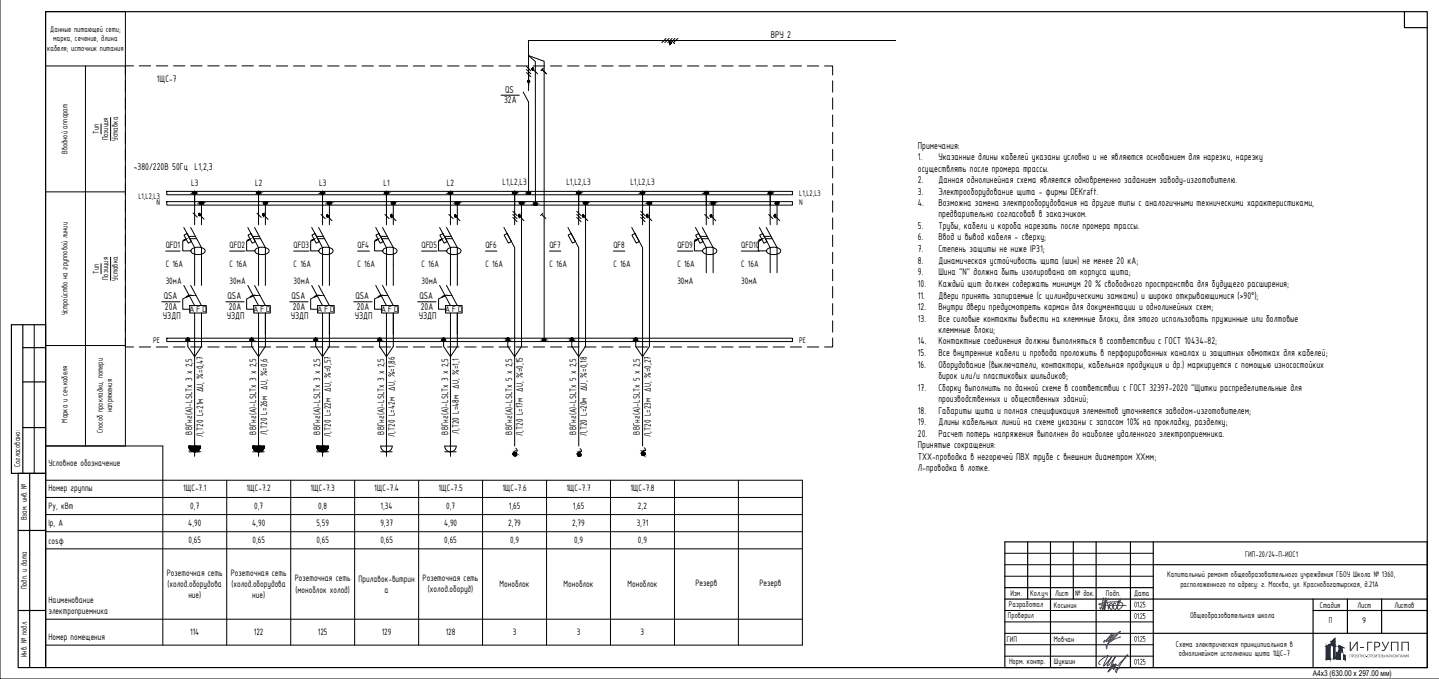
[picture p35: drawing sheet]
<svg xmlns="http://www.w3.org/2000/svg" width="630mm" height="297mm" viewBox="0 0 630 297" stroke-linecap="round" stroke-linejoin="round" font-family="sans-serif">
<defs><g id="words">
<text font-size="5.6" fill="#193153" x="598" y="284.8">ГРУПП</text>
<g font-size="4.7">
<text x="337.4" y="16.8">ВРУ 2</text>
<text x="221.2" y="40.5">QS</text>
<text x="220.7" y="45.2">32A</text>
<text x="401.9" y="65.1">Примечания:</text>
<text x="401.9" y="70.1">1.</text>
<text x="410.9" y="70.1">Указанные длины кабелей указаны условно и не являются основанием для нарезки, нарезку</text>
<text x="58.6" y="74.4">~380/220В 50Гц L1,2,3</text>
<text x="401.9" y="75.1">осуществлять после промера трассы.</text>
<text x="401.9" y="80.1">2.</text>
<text x="410.9" y="80.1">Данная однолинейная схема является одновременно заданием заводу-изготовителю.</text>
<text x="401.9" y="85.1">3.</text>
<text x="410.9" y="85.1">Электрооборудование щита - фирмы DEKraft.</text>
<text x="401.9" y="90.1">4.</text>
<text x="410.9" y="90.1">Возможна замена электрооборудования на другие типы с аналогичными техническими характеристиками,</text>
<text x="410.9" y="95.1">предварительно согласовав в заказчиком.</text>
<text x="401.9" y="100.1">5.</text>
<text x="410.9" y="100.1">Трубы, кабели и короба нарезать после промера трассы.</text>
<text x="401.9" y="105.1">6.</text>
<text x="410.9" y="105.1">Ввод и вывод кабеля - сверху;</text>
<text x="401.9" y="110.1">7.</text>
<text x="410.9" y="110.1">Степень защиты не ниже IP31;</text>
<text x="401.9" y="115.4">8.</text>
<text x="410.9" y="115.4">Динамическая устойчивость щита (шин) не менее 20 кА;</text>
<text x="401.9" y="120.4">9.</text>
<text x="401.9" y="125.4">10.</text>
<text x="410.9" y="120.4">Шина &quot;N&quot; должна быть изолирована от корпуса щита;</text>
<text x="410.9" y="125.4">Каждый щит должен содержать минимум 20 % свободного пространства для будущего расширения;</text>
<text x="71.7" y="130.9">QSA</text>
<text x="99.7" y="130.9">QSA</text>
<text x="127.7" y="130.9">QSA</text>
<text x="155.7" y="130.9">QSA</text>
<text x="183.7" y="130.9">QSA</text>
<text x="401.9" y="130.7">11.</text>
<text x="410.9" y="130.7">Двери принять запираемые (с цилиндрическими замками) и широко открывающимися (&gt;90°);</text>
<text x="72.2" y="135.5">20A</text>
<text x="100.2" y="135.5">20A</text>
<text x="128.2" y="135.5">20A</text>
<text x="156.2" y="135.5">20A</text>
<text x="184.2" y="135.5">20A</text>
<text x="401.9" y="135.7">12.</text>
<text x="410.9" y="135.7">Внутри двери предусмотреть карман для документации и однолинейных схем;</text>
<text x="71.3" y="139.7">УЗДП</text>
<text x="99.3" y="139.7">УЗДП</text>
<text x="127.3" y="139.7">УЗДП</text>
<text x="155.3" y="139.7">УЗДП</text>
<text x="183.3" y="139.7">УЗДП</text>
<text x="401.9" y="140.7">13.</text>
<text x="410.9" y="140.7">Все силовые контакты вывести на клеммные блоки, для этого использовать пружинные или болтовые</text>
<text x="410.9" y="145.7">клеммные блоки;</text>
<text x="401.9" y="150.7">14.</text>
<text x="401.9" y="155.7">15.</text>
<text x="410.9" y="150.7">Контактные соединения должны выполняться в соответствии с ГОСТ 10434-82;</text>
<text x="410.9" y="155.7">Все внутренние кабели и провода проложить в перфорированных каналах и защитных обмотках для кабелей;</text>
<text x="401.9" y="161">16.</text>
<text x="410.9" y="161">Оборудование (выключатели, контакторы, кабельная продукция и др.) маркируется с помощью износостойких</text>
<text x="410.9" y="166">бирок или/и пластиковых шильдиков;</text>
<text x="401.9" y="171">17.</text>
<text x="410.9" y="171">Сборку выполнить по данной схеме в соответствии с ГОСТ 32397-2020 &quot;Щитки распределительные для</text>
<text x="410.9" y="176">производственных и общественных зданий;</text>
<text x="401.9" y="181">18.</text>
<text x="401.9" y="186">19.</text>
<text x="410.9" y="181">Габариты щита и полная спецификация элементов уточняется заводом-изготовителем;</text>
<text x="410.9" y="186">Длины кабельных линий на схеме указаны с запасом 10% на прокладку, разделку;</text>
<text x="401.9" y="191">20.</text>
<text x="410.9" y="191">Расчет потерь напряжения выполнен до наиболее удаленного электроприемника.</text>
<text x="401.9" y="196">Принятые сокращения:</text>
<text x="401.9" y="201">ТХХ-проводка в негорючей ПВХ трубе с внешним диаметром ХХмм;</text>
<text x="401.9" y="206">Л-проводка в лотке.</text>
</g>
<text font-size="4.5" x="68.7" y="35.8">1ЩС-7</text>
<g font-size="4.4">
<text x="83.7" y="81.4">L3</text>
<text x="111.7" y="81.4">L2</text>
<text x="139.7" y="81.4">L3</text>
<text x="167.9" y="81.4">L1</text>
<text x="195.7" y="81.4">L2</text>
<text x="220" y="81.1">L1,L2,L3</text>
<text x="248" y="81.1">L1,L2,L3</text>
<text x="276" y="81.1">L1,L2,L3</text>
<text x="72.6" y="108.7">QFD1</text>
<text x="100.5" y="108.7">QFD2</text>
<text x="128.6" y="108.7">QFD3</text>
<text x="156.5" y="108.7">QF4</text>
<text x="184.6" y="108.7">QFD5</text>
<text x="212.6" y="108.7">QF6</text>
<text x="240.6" y="108.7">QF7</text>
<text x="268.6" y="108.7">QF8</text>
<text x="296.6" y="108.7">QFD9</text>
<text x="324.6" y="108.7">QFD10</text>
<text x="72.6" y="116.8">C 16A</text>
<text x="100.5" y="116.8">C 16A</text>
<text x="128.6" y="116.8">C 16A</text>
<text x="156.5" y="116.8">C 16A</text>
<text x="184.6" y="116.8">C 16A</text>
<text x="212.6" y="116.8">C 16A</text>
<text x="240.6" y="116.8">C 16A</text>
<text x="268.6" y="116.8">C 16A</text>
<text x="296.6" y="116.8">C 16A</text>
<text x="324.6" y="116.8">C 16A</text>
<text x="72.6" y="124.3">30мА</text>
<text x="100.5" y="124.3">30мА</text>
<text x="128.6" y="124.3">30мА</text>
<text x="184.6" y="124.3">30мА</text>
<text x="296.6" y="124.3">30мА</text>
<text x="324.6" y="124.3">30мА</text>
<text x="84.2" y="190.1" transform="rotate(-90 84.2 190.1)">ВВГнг(А)-LSLTx 3 x 2,5</text>
<text x="88.9" y="191" transform="rotate(-90 88.9 191)">Л,Т20 L=21м ∆U, %=0,47</text>
<text x="112.2" y="190.1" transform="rotate(-90 112.2 190.1)">ВВГнг(А)-LSLTx 3 x 2,5</text>
<text x="116.9" y="190.3" transform="rotate(-90 116.9 190.3)">Л,Т20 L=26м ∆U, %=0,6</text>
<text x="140.2" y="190.1" transform="rotate(-90 140.2 190.1)">ВВГнг(А)-LSLTx 3 x 2,5</text>
<text x="144.9" y="191.1" transform="rotate(-90 144.9 191.1)">Л,Т20 L=22м ∆U, %=0,57</text>
<text x="168.2" y="190.1" transform="rotate(-90 168.2 190.1)">ВВГнг(А)-LSLTx 3 x 2,5</text>
<text x="172.9" y="191" transform="rotate(-90 172.9 191)">Л,Т20 L=42м ∆U, %=1,86</text>
<text x="196.2" y="190.1" transform="rotate(-90 196.2 190.1)">ВВГнг(А)-LSLTx 3 x 2,5</text>
<text x="200.9" y="190" transform="rotate(-90 200.9 190)">Л,Т20 L=48м ∆U, %=1,1</text>
<text x="224.2" y="190.1" transform="rotate(-90 224.2 190.1)">ВВГнг(А)-LSLTx 5 x 2,5</text>
<text x="228.9" y="190.7" transform="rotate(-90 228.9 190.7)">Л,Т20 L=17м ∆U, %=0,15</text>
<text x="252.2" y="190.1" transform="rotate(-90 252.2 190.1)">ВВГнг(А)-LSLTx 5 x 2,5</text>
<text x="256.9" y="190.9" transform="rotate(-90 256.9 190.9)">Л,Т20 L=20м ∆U, %=0,18</text>
<text x="280.2" y="190.1" transform="rotate(-90 280.2 190.1)">ВВГнг(А)-LSLTx 5 x 2,5</text>
<text x="284.9" y="191.1" transform="rotate(-90 284.9 191.1)">Л,Т20 L=23м ∆U, %=0,27</text>
<text x="21.2" y="204">Условное обозначение</text>
<text x="21.2" y="214.8">Номер группы</text>
<text x="80.2" y="215">1ЩС-7.1</text>
<text x="108" y="215">1ЩС-7.2</text>
<text x="136" y="215">1ЩС-7.3</text>
<text x="163.9" y="215">1ЩС-7.4</text>
<text x="192" y="215">1ЩС-7.5</text>
<text x="220" y="215">1ЩС-7.6</text>
<text x="248" y="215">1ЩС-7.7</text>
<text x="276" y="215">1ЩС-7.8</text>
<text x="21.2" y="222.7">Py, кВт</text>
<text x="83.3" y="222.5">0,7</text>
<text x="111.3" y="222.5">0,7</text>
<text x="139.3" y="222.5">0,8</text>
<text x="166.6" y="222.5">1,34</text>
<text x="195.3" y="222.5">0,7</text>
<text x="222.8" y="222.5">1,65</text>
<text x="250.8" y="222.5">1,65</text>
<text x="279.3" y="222.5">2,2</text>
<text x="21.2" y="230.3">Ip, А</text>
<text x="82.4" y="230">4,90</text>
<text x="110.4" y="230">4,90</text>
<text x="138.5" y="230">5,59</text>
<text x="166.5" y="230">9,37</text>
<text x="194.4" y="230">4,90</text>
<text x="222.5" y="230">2,79</text>
<text x="250.5" y="230">2,79</text>
<text x="278.8" y="230">3,71</text>
<text x="21.2" y="237.8">cosφ</text>
<text x="82.5" y="237.5">0,65</text>
<text x="110.5" y="237.5">0,65</text>
<text x="138.5" y="237.5">0,65</text>
<text x="166.5" y="237.5">0,65</text>
<text x="194.5" y="237.5">0,65</text>
<text x="223.3" y="237.5">0,9</text>
<text x="251.3" y="237.5">0,9</text>
<text x="279.3" y="237.5">0,9</text>
<text x="73" y="251.8">Розеточная сеть</text>
<text x="101" y="251.8">Розеточная сеть</text>
<text x="73.3" y="256.7">(холод.оборудова</text>
<text x="101.3" y="256.7">(холод.оборудова</text>
<text x="129" y="254.2">Розеточная сеть</text>
<text x="157" y="254.5">Прилавок-витрин</text>
<text x="185" y="254">Розеточная сеть</text>
<text x="218.7" y="256.9">Моноблок</text>
<text x="246.8" y="256.9">Моноблок</text>
<text x="274.7" y="256.9">Моноблок</text>
<text x="304.5" y="256.5">Резерв</text>
<text x="332.5" y="256.5">Резерв</text>
<text x="21.2" y="263.8">Наименование</text>
<text x="82.5" y="261.7">ние)</text>
<text x="110.4" y="261.7">ние)</text>
<text x="129.3" y="259.2">(моноблок холод)</text>
<text x="168.4" y="259.2">а</text>
<text x="187.4" y="259">(холод.оборуд)</text>
<text x="21.2" y="268.5">электроприемника</text>
<text x="21.2" y="279.9">Номер помещения</text>
<text x="83.3" y="277.9">114</text>
<text x="111.1" y="277.9">122</text>
<text x="139.1" y="277.9">125</text>
<text x="167.1" y="277.9">129</text>
<text x="195.2" y="277.9">128</text>
<text x="224.5" y="277.9">3</text>
<text x="252.5" y="277.9">3</text>
<text x="280.5" y="277.9">3</text>
</g>
<g font-size="3.9">
<text x="22" y="13.8">Данные питающей сети;</text>
<text x="23.3" y="18">марка, сечение, длина</text>
<text x="20.7" y="22.1">кабеля; источник питания</text>
<text x="43.3" y="58.6" transform="rotate(-90 43.3 58.6)">Тип</text>
<text x="47.4" y="61.5" transform="rotate(-90 47.4 61.5)">Позиция</text>
<text x="51.6" y="61.7" transform="rotate(-90 51.6 61.7)">Уставка</text>
<text x="29.5" y="67.4" transform="rotate(-90 29.5 67.4)">Вводной аппарат</text>
<text x="60.6" y="87">L1,L2,L3</text>
<text x="68.5" y="89.8">N</text>
<text x="350" y="85.7">L1,L2,L3</text>
<text x="350" y="89.8">N</text>
<text x="43.3" y="119.7" transform="rotate(-90 43.3 119.7)">Тип</text>
<text x="47.4" y="122.6" transform="rotate(-90 47.4 122.6)">Позиция</text>
<text x="51.6" y="122.8" transform="rotate(-90 51.6 122.8)">Уставка</text>
<text x="29.5" y="138" transform="rotate(-90 29.5 138)">Устройство на групповой линии</text>
<text x="82.7" y="136.5">AFD</text>
<text x="110.7" y="136.5">AFD</text>
<text x="138.7" y="136.5">AFD</text>
<text x="166.7" y="136.5">AFD</text>
<text x="194.7" y="136.5">AFD</text>
<text x="67.1" y="149.9">PE</text>
<text x="350" y="149.9">PE</text>
<text x="29.5" y="184.8" transform="rotate(-90 29.5 184.8)">Марка и сеч.кабеля</text>
<text x="49.1" y="180.5" transform="rotate(-90 49.1 180.5)">напряжения</text>
<text x="45" y="189.6" transform="rotate(-90 45 189.6)">Способ прокладки, потери</text>
<text x="8.8" y="204.3" transform="rotate(-90 8.8 204.3)">Согласовано:</text>
<text x="11.7" y="227.7" transform="rotate(-90 11.7 227.7)">Взам. инв. №</text>
<text x="545.2" y="243.6">ГИП-20/24-П-ИОС1</text>
<text x="11.7" y="257.9" transform="rotate(-90 11.7 257.9)">Подп. и дата</text>
<text x="511" y="252.5">Капитальный ремонт общеобразовательного учреждения ГБОУ Школа № 1360,</text>
<text x="516.8" y="256.7">расположенного по адресу: г. Москва, ул. Краснобогатырская, д.21А</text>
<text x="442.4" y="260.8">Изм.</text>
<text x="451.1" y="260.8">Кол.уч</text>
<text x="461.9" y="260.8">Лист</text>
<text x="470.7" y="260.8">№ док.</text>
<text x="484.3" y="260.8">Подп.</text>
<text x="496.6" y="260.6">Дата</text>
<text x="441.7" y="265.5">Разработал</text>
<text x="461.5" y="265.9">Косынин</text>
<text x="496.5" y="265.7">01.25</text>
<text x="577.9" y="265.8">Стадия</text>
<text x="594.4" y="265.8">Лист</text>
<text x="610.5" y="265.8">Листов</text>
<text x="441.3" y="270.3">Проверил</text>
<text x="496.5" y="270.7">01.25</text>
<text x="521" y="270.3">Общеобразовательная школа</text>
<text x="581.9" y="272.5">П</text>
<text x="596.3" y="272.5">9</text>
<text x="440.8" y="280.8">ГИП</text>
<text x="461.4" y="280.8">Мовчан</text>
<text x="496.5" y="280.7">01.25</text>
<text x="11.7" y="287.6" transform="rotate(-90 11.7 287.6)">Инв. № подл.</text>
<text x="514.9" y="283">Схема электрическая принципиальная в</text>
<text x="516.2" y="287.2">однолинейном исполнении щита 1ЩС-7</text>
<text x="441.8" y="290.5">Норм. контр.</text>
<text x="461.5" y="290.6">Шукшин</text>
<text x="496.5" y="290.7">01.25</text>
</g>
<text font-size="3.5" x="574.8" y="295.8">A4x3 (630.00 х 297.00 мм)</text>
</g></defs>
<!-- layer: 0 -->
<g fill="none" stroke="#000" stroke-width=".44">
<path d="M0 .1v296.9h629.9M19.9 5.1h35v190h-35zM291.6 16.8l-1.8 1.9M292.9 16.8l-1.8 1.9M294.3 16.8l-1.9 1.9M294.5 18.2l.9 .9M295.5 16.8l-1.8 1.9M296.8 16.8l-1.9 1.9M392.3 17.7h-160.9v19.7M19.9 28.9h35M37.4 28.9v166.2M54.9 28.8h3.6"/>
<path d="M61 28.8h5M68.5 28.8h4.9M75.9 28.8h5.1M83.5 28.8h5M91 28.8h5M98.5 28.8h5M106 28.8h5M113.5 28.8l5 .1M121 28.9h5M128.5 28.9h5M136 28.9h5M143.5 28.9h5"/>
<path d="M151 28.9h5M158.5 28.9h5M166 28.9h5M173.5 28.9h5M181 28.9h5M188.5 28.9h5M196 28.9h5M203.5 28.9h5M211 28.9h5M218.5 28.9h5M226 28.9h5M230.5 29.1l1.9 1.9"/>
<path d="M230.5 30.4l1.9 1.9M230.5 31.7l1.9 1.9M231.4 29.5v10.2M233.5 28.9h5M233.5 30.4l1.9 1.9M237.4 30.4l1.8 1.9M237.4 30.4l1.9 1.9M237.9 30l-1 .9M241 28.9h5M248.5 28.9h5M256 28.9h5M263.5 28.9h5"/>
<path d="M271 28.9h5M278.5 28.9h5M286 28.9h5M293.5 28.9h5M301 28.9h5M308.5 28.9h5M316 28.9h5M323.5 28.9h5M331 28.9h5M338.5 28.9h5M346 28.9h5M353.5 28.9h5"/>
<path d="M361 28.9h3.6v3.9M364.6 35.3v5M44.2 54.2v4.4M48.4 51.4v10.1M219.4 41.6h8M229.1 40.2l2.3 4.4v40.1M364.6 42.8v5M364.6 50.3v5.1M364.6 57.9v5M364.6 65.3v5M364.6 72.8v5M19.9 83.9h35"/>
<path d="M73 83.7h274v1.5h-274zM73 88.2h274v1.5h-274zM80.5 99.5l4.7 8.8v16.6M83.5 99.5l4.7 8.8v16.6M84.5 93.2l1.9 1.8M85.2 84.4v13.9M87.5 94.1l1.9 1.8M88.2 88.8v9.5M108.5 99.5l4.7 8.8v16.6M111.5 99.5l4.7 8.8v16.6M112.5 93.2l1.9 1.9M113.2 84.4v13.9"/>
<path d="M115.5 94.1l1.9 1.9M116.2 88.8v9.5M136.5 99.5l4.7 8.8v16.6M139.5 99.5l4.7 8.8v16.6M140.5 93.8l1.9 1.9M141.2 84.4v13.9M143.5 94.7l1.9 1.8M144.2 88.8v9.5M164.5 99.5l4.7 8.8v16.6M167.5 99.5l4.7 8.8v16.6M168.5 93.8l1.9 1.9M169.2 84.4v13.9"/>
<path d="M171.5 94.7l1.9 1.8M172.2 88.8v9.5M192.5 99.5l4.7 8.8v16.6M195.5 99.5l4.7 8.8v16.6M196.5 93.8l1.9 1.9M197.2 84.4v13.9M199.5 94.7l1.9 1.8M200.2 88.8v9.5M220.6 99.5l4.7 8.8v86.8M224.5 92.4l1.9 1.9M224.5 93.8l1.9 1.9M224.5 95.1l1.9 1.9"/>
<path d="M225.3 84.3v14M227.5 94.7l1.9 1.8M228.3 88.8v62.7l-3 4.5-3-4.5v-3M234.4 89.2v-62.3l-3-2.6 6.9 2.5v121.9M237.2 93.8l1.8 1.9M237.6 93.3l-.9 1M248.7 99.5l4.7 8.8v86.8M252.5 92.4l1.9 1.9M252.5 93.8l1.9 1.9M252.5 95.1l1.9 1.9M253.4 84.3v14M255.5 94.7l1.9 1.8"/>
<path d="M256.4 88.8v62.7l-3 4.5-3-4.5v-3M276.6 99.5l4.7 8.8v86.8M280.5 92.4l1.9 1.9M280.5 93.8l1.9 1.9M280.5 95.1l1.9 1.9M281.3 84.3v14M283.5 94.7l1.9 1.8M284.4 88.8v62.7l-3.1 4.5-3-4.5v-3M304.5 99.5l4.7 8.8v11M307.5 99.5l4.8 8.8v11M308.5 93.8l1.9 1.9M309.2 84.4v13.9"/>
<path d="M311.5 94.7l1.9 1.8M312.3 88.8v9.5M332.5 99.5l4.7 8.8v11M335.5 99.5l4.7 8.8v11M336.5 93.8l1.9 1.9M337.2 84.4v13.9M339.5 94.7l1.9 1.8M340.2 88.8v9.5M364.6 80.3v5M364.6 87.8v5M364.6 95.3v5M44.2 115.3v4.4"/>
<path d="M48.4 112.5v10.1M72.6 109.8h6.3M80.6 102.9l1.3-.7 1.9 3.5-1.3 .7zM81.5 104.6l-1.5 .8v4.4h3.6M82.6 103.4h3M83.1 104.4h3M84.1 108.9a4.4 4.4 0 0 1 5.7 .7 2.94 2.94 0 0 1-3.8 1.7 1.75 1.75 0 0 1-2.2-2.1zM100.5 109.8h6.8M108.6 102.9l1.3-.7 1.9 3.5-1.4 .7zM109.5 104.6l-1.5 .8v4.4h3.6M110.6 103.4h3M111.1 104.4h3"/>
<path d="M111.8 109.2a4.2 4.2 0 0 1 6 .4 2.94 2.94 0 0 1-3.8 1.7 1.79 1.79 0 0 1-2.2-2.1zM128.6 109.8h6.7M136.6 102.9l1.3-.7 1.9 3.5-1.3 .7zM137.5 104.6l-1.5 .8v4.4h3.6M138.6 103.4h3M139.1 104.4h3M140.1 108.9a4.4 4.4 0 0 1 5.7 .7 2.94 2.94 0 0 1-3.8 1.7 1.75 1.75 0 0 1-2.2-2.1zM156.5 109.8h5.3M164.6 102.9l1.3-.7 1.9 3.5-1.3 .7zM165.5 104.6l-1.5 .8v4.4h3.6M166.6 103.4h3M167.1 104.4h3"/>
<path d="M168.1 108.9a4.4 4.4 0 0 1 5.7 .7 2.94 2.94 0 0 1-3.8 1.7 1.75 1.75 0 0 1-2.2-2.1zM184.6 109.8h6.7M192.6 102.9l1.3-.7 1.9 3.5-1.3 .7zM193.5 104.6l-1.5 .8v4.4h3.6M194.6 103.4h3M195.1 104.4h3M196.1 108.9a4.4 4.4 0 0 1 5.7 .7 3.2 3.2 0 0 1-4.4 1.6 1.44 1.44 0 0 1-1.5-.7 1.44 1.44 0 0 1 .2-1.6zM212.6 109.8h5M220.7 102.9l1.3-.8 1.9 3.5-1.3 .8zM240.6 109.8h4.9M248.8 102.9l1.3-.8 1.9 3.5-1.3 .8zM268.6 109.8h5"/>
<path d="M276.7 102.9l1.3-.8 1.9 3.5-1.3 .8zM296.6 109.8h6.8M304.6 102.9l1.3-.7 1.9 3.5-1.3 .7zM305.6 104.6l-1.6 .8v4.4h3.6M306.6 103.4h3M307.1 104.4h3M308.1 108.9a4.4 4.4 0 0 1 5.8 .7 3.2 3.2 0 0 1-4.5 1.6 1.44 1.44 0 0 1-1.5-.7 1.44 1.44 0 0 1 .2-1.6zM324.6 109.8h7.9M332.6 102.9l1.3-.7 1.9 3.5-1.3 .7zM333.5 104.6l-1.5 .8v4.4h3.6M334.6 103.4h3M335.2 104.4h2.9"/>
<path d="M336.1 108.9a4.4 4.4 0 0 1 5.7 .7 2.94 2.94 0 0 1-3.8 1.7 1.75 1.75 0 0 1-2.2-2.1zM364.6 102.9v5M364.6 110.3v5M364.6 117.8v5M70.9 132h8M80.5 124.9l4.7 8.8M83.1 133.7h7.2v3.2h-7.2zM83.4 129.3h-.6l-2.8 1.5v4.5h3.1M83.5 124.9l4.7 8.8M83.7 129.3h1.2M85.2 136.9v58.2M85.3 129.3h.6"/>
<path d="M88.2 136.9v14.6l-3 4.5-3-4.5v-3M98.9 132h8M108.5 124.9l4.7 8.8M111.1 133.7h7.3v3.2h-7.3zM111.5 129.3h-.7l-2.8 1.5v4.5h3.1M111.5 124.9l4.7 8.8M111.8 129.3h1.1M113.2 136.9v58.2M113.2 129.3h.6M116.2 136.9v14.6l-3 4.5-3-4.5v-3M126.9 132h8M136.5 124.9l4.7 8.8"/>
<path d="M139.1 133.7h7.2v3.2h-7.2zM139.4 129.3h-.5l-2.9 1.5v4.5h3.1M139.5 124.9l4.7 8.8M139.7 129.3h1.2M141.2 136.9v58.2M141.3 129.3h.6M144.2 136.9v14.6l-3 4.5-3-4.5v-3M154.9 132h8M164.5 124.9l4.7 8.8M167.1 133.7h7.3v3.2h-7.3zM167.5 129.3h-.7l-2.8 1.5v4.5h3.1M167.5 124.9l4.7 8.8"/>
<path d="M167.8 129.3h1.2M169.2 136.9v62.7M169.2 129.3h.6M172.2 136.9v14.6l-3 4.5-3-4.5v-3M182.9 132h8M192.5 124.9l4.7 8.8M195.1 133.7h7.3v3.2h-7.3zM195.5 129.3h-.6l-2.9 1.5v4.5h3.1M195.5 124.9l4.7 8.8M195.7 129.3h1.2M197.2 136.9v62.7M197.3 129.3h.6"/>
<path d="M200.2 136.9v14.6l-3 4.5-3-4.5v-3M364.6 125.3v5M364.6 132.8v5M15 142.1v65M19.9 151.2h35M54.9 147.8v4h3.6M61 151.8h5M68.5 151.8h4.9M73 147.9h274v1.5h-274zM75.9 151.8h5.1M83.5 151.8h5M91 151.8h5"/>
<path d="M98.5 151.8h5M106 151.8h5M113.5 151.8h5M121 151.8h5M128.5 151.8h5M136 151.8h5M143.5 151.8h5M151 151.8h5M158.5 151.8h5M166 151.8h5M173.5 151.8h5M181 151.8h5"/>
<path d="M188.5 151.8h5M196 151.8h5M203.5 151.8h5M211 151.8h5M218.5 151.8h5M226 151.8h5M233.5 151.8h5M241 151.8h5M248.5 151.8h5M256 151.8h5M263.5 151.8h5M271 151.8h5"/>
<path d="M278.5 151.8h5M286 151.8h5M293.5 151.8h5M301 151.8h5M308.5 151.8h5M316 151.8h5M323.5 151.8h5M331 151.8h5M338.5 151.8h5M346 151.8h5M353.5 151.8h5M364.6 147.9v3.9h-3.6"/>
<path d="M364.6 140.3v5M82.7 197.6h5M85.2 197.6v2M87.8 195.1a2.52 2.52 0 0 1-2.6 2.5 2.52 2.52 0 0 1-2.5-2.5h5M110.7 197.6h5M110.7 195.1h5a2.52 2.52 0 0 1-2.5 2.5 2.52 2.52 0 0 1-2.5-2.5zM113.2 197.6v2M138.7 197.6h5M138.7 195.1h5.1a2.52 2.52 0 0 1-2.6 2.5 2.52 2.52 0 0 1-2.5-2.5zM141.2 197.6v2M166.7 195.1h5a2.52 2.52 0 0 1-2.5 2.5 2.52 2.52 0 0 1-2.5-2.5zM166.7 197.6h5"/>
<path d="M194.7 197.6h5M194.7 195.1h5.1a2.52 2.52 0 0 1-2.5 2.5 2.52 2.52 0 0 1-2.6-2.5zM225.8 196.1l.7 1-.4 .2a.65 .65 0 0 0-.9 .1 .65 .65 0 0 0 .1 1l.1 .3M254 196.2l.7 1.1-.8 .1a.86 .86 0 0 0-.4 1.4M282.1 195.9l.6 1.1h-.7a.86 .86 0 0 0-.4 1.4M19.9 210.1h331.4v72.1h-331.4v-87.1h51.4v87.1M19.9 217.6h331.4M99.3 210.1v72.1M127.3 210.1v72.1M155.3 210.1v72.1M183.3 210.1v72.1M211.3 210.1v72.1"/>
<path d="M239.3 210.1v72.1M267.3 210.1v72.1M295.3 210.1v72.1M323.3 210.1v72.1M19.9 225.1h331.4M19.9 232.6h331.4M19.9 240.1h331.4M440 242h65M440 247h65M440 252.1h65M19.9 270.9h331.4M440 267.1h65"/>
<path d="M440 272.1h65M440 277.1h65M440 282.1h65M440 287h65"/>
<circle cx="293.5" cy="18.8" r=".32"/>
<circle cx="231.4" cy="35.6" r=".49"/>
<circle cx="233.3" cy="30.2" r=".32"/>
<circle cx="85.2" cy="84.3" r=".61"/>
<circle cx="87.3" cy="93.8" r=".32"/>
<circle cx="88.2" cy="88.8" r=".61"/>
<circle cx="113.2" cy="84.3" r=".61"/>
<circle cx="115.3" cy="93.9" r=".32"/>
<circle cx="116.2" cy="88.8" r=".61"/>
<circle cx="141.2" cy="84.3" r=".61"/>
<circle cx="143.3" cy="94.5" r=".32"/>
<circle cx="144.3" cy="88.8" r=".61"/>
<circle cx="169.2" cy="84.3" r=".61"/>
<circle cx="171.3" cy="94.5" r=".32"/>
<circle cx="172.2" cy="88.8" r=".61"/>
<circle cx="197.3" cy="84.3" r=".61"/>
<circle cx="199.3" cy="94.5" r=".32"/>
<circle cx="200.3" cy="88.8" r=".61"/>
<circle cx="225.4" cy="84.3" r=".61"/>
<circle cx="227.3" cy="94.5" r=".32"/>
<circle cx="228.4" cy="88.8" r=".61"/>
<circle cx="231.5" cy="84.5" r=".61"/>
<circle cx="234.5" cy="89.2" r=".61"/>
<circle cx="253.4" cy="84.3" r=".61"/>
<circle cx="255.3" cy="94.5" r=".32"/>
<circle cx="256.4" cy="88.8" r=".61"/>
<circle cx="281.4" cy="84.3" r=".61"/>
<circle cx="283.3" cy="94.5" r=".32"/>
<circle cx="284.4" cy="88.8" r=".61"/>
<circle cx="309.3" cy="84.3" r=".61"/>
<circle cx="311.3" cy="94.5" r=".32"/>
<circle cx="312.3" cy="88.8" r=".61"/>
<circle cx="337.2" cy="84.3" r=".61"/>
<circle cx="339.3" cy="94.5" r=".32"/>
<circle cx="340.3" cy="88.8" r=".61"/>
<circle cx="82.2" cy="148.5" r=".61"/>
<circle cx="110.2" cy="148.5" r=".61"/>
<circle cx="138.2" cy="148.5" r=".61"/>
<circle cx="166.2" cy="148.5" r=".61"/>
<circle cx="194.2" cy="148.5" r=".61"/>
<circle cx="222.4" cy="148.5" r=".61"/>
<circle cx="238.3" cy="148.6" r=".61"/>
<circle cx="250.4" cy="148.5" r=".61"/>
<circle cx="278.4" cy="148.5" r=".61"/>
<circle cx="84.2" cy="196.1" r=".49"/>
<circle cx="86.3" cy="196.1" r=".49"/>
<circle cx="112.2" cy="196.1" r=".49"/>
<circle cx="114.2" cy="196.1" r=".49"/>
<circle cx="140.2" cy="196.1" r=".49"/>
<circle cx="142.2" cy="196.1" r=".49"/>
<circle cx="225.4" cy="198.7" r=".7"/>
<circle cx="253.6" cy="198.8" r=".7"/>
<circle cx="281.6" cy="198.4" r=".7"/>
</g>
<g fill="#000" stroke="#000" stroke-width=".44">
<path d="M293.2 18.7v.3zM293.7 18.7v.3zM233 30.1v.2zM233.6 30.1v.2zM85 84.9h.4zM87 93.7v.3zM87.5 93.7v.3zM88.1 88.3h.2zM88.1 89.4h.2zM113 83.8h.4zM115 93.8v.3zM115.6 93.8v.3z"/>
<path d="M116 88.3h.4zM116 89.4h.4zM141.1 84.9h.3zM143.6 94.3v.3zM144.1 88.3h.3zM144.1 89.4h.3zM169 83.8h.4zM171.6 94.3v.3zM172 88.3h.4zM172 89.4h.4zM197.1 84.9h.3zM199.6 94.3v.3z"/>
<path d="M200.1 88.3h.3zM200.1 89.4h.3zM225.2 83.8h.3zM227.6 94.3v.3zM228.2 88.3h.3zM228.2 89.4h.3zM231.3 83.9h.3zM231.3 85h.3zM234.3 88.6h.3zM234.3 89.8h.3zM253.2 83.8h.3zM255.6 94.3v.3z"/>
<path d="M256.2 88.3h.3zM281.2 83.8h.3zM281.2 84.9h.3zM283.6 94.3v.3zM284.2 89.4h.3zM309.1 84.9h.3zM311.6 94.3v.3zM312.1 88.3h.3zM312.1 89.4h.3zM337.1 83.8h.3zM337.1 84.9h.3zM339.6 94.3v.3z"/>
<path d="M340.1 88.3h.3zM340.1 89.4h.3zM80.3 105.1l1.2-.5-1 .8zM108.3 105.1l1.2-.5-1 .8zM136.3 105.1l1.2-.5-1 .8zM164.3 105.1l1.2-.5-1 .8zM192.3 105.1l1.2-.5-1 .8zM304.3 105.1l1.3-.5-1.1 .8zM332.4 105.1l1.1-.5-1 .8zM81.7 129.7l1.1-.4-1 .7zM109.6 129.7l1.2-.4-.9 .7zM137.7 129.7l1.2-.4-1.1 .7z"/>
<path d="M165.7 129.7l1.1-.4-.9 .7zM193.6 129.7l1.3-.4-1.1 .7zM82 149.1h.4zM82 148h.4zM110 149.1h.4zM138 149.1h.4zM138 148h.4zM166 149.1h.4zM194.1 149.1h.3zM194.1 148h.3zM222.2 149.1h.3zM222.2 147.9h.3z"/>
<path d="M238.1 148.1h.3zM238.1 149.3h.3zM250.2 149.1h.3zM250.2 147.9h.3zM278.2 149.1h.3zM278.2 147.9h.3zM224.8 199.1l.2 .2zM224.8 199.1l.3 .2zM253 199.3l.2 .2zM281.1 198.9l.2 .2z"/>
<path d="M293.2 18.7v.3zM293.2 18.7v.3z"/>
<path d="M293.2 18.7v.4zM293.2 18.7v.4z"/>
<path d="M293.2 18.7l.1 .4zM293.2 18.7l.1 .4z"/>
<path d="M293.3 18.6v.6zM293.3 18.6v.6z"/>
<path d="M293.3 18.6l.1 .6zM293.3 18.6l.1 .6z"/>
<path d="M293.4 18.6l.1 .6zM293.4 18.6l.1 .6z"/>
<path d="M293.5 18.6v.6zM293.5 18.6v.6z"/>
<path d="M293.5 18.6v.6zM293.5 18.6v.6z"/>
<path d="M293.5 18.6v.6zM293.5 18.6l.1 .5z"/>
<path d="M293.6 18.6v.5zM293.6 18.6v.5z"/>
<path d="M293.6 18.7v.4zM293.6 18.7l.1 .3z"/>
<path d="M293.7 18.7v.3zM293.7 18.7v.3z"/>
<path d="M233 30v.3zM233 30v.4z"/>
<path d="M233 30v.4zM233.1 30v.4z"/>
<path d="M233.1 30v.4zM233.1 30v.5z"/>
<path d="M233.1 30v.5zM233.2 29.9v.6z"/>
<path d="M233.2 29.9v.6zM233.3 29.9l-.1 .6z"/>
<path d="M233.3 29.9v.6zM233.3 29.9v.6z"/>
<path d="M233.3 29.9v.6zM233.3 29.9v.6z"/>
<path d="M233.3 29.9v.6zM233.4 29.9l-.1 .6z"/>
<path d="M233.4 29.9v.6zM233.5 30l-.1 .5z"/>
<path d="M233.5 30v.5zM233.5 30v.5z"/>
<path d="M233.5 30v.4zM233.6 30l-.1 .4z"/>
<path d="M233.6 30v.4zM233.6 30.1v.3z"/>
<path d="M85.1 83.8h.3zM85 83.8h.4z"/>
<path d="M85.1 83.8h.3zM85 83.8h.4z"/>
<path d="M85 83.8h.5zM84.9 83.8h.6z"/>
<path d="M85 83.8h.5zM84.9 83.8h.6z"/>
<path d="M84.9 83.8h.7zM84.8 83.8h.8z"/>
<path d="M84.9 84.9h.6zM84.9 84.9h.5z"/>
<path d="M84.9 83.8h.7zM84.8 83.8h.8z"/>
<path d="M84.9 84.9h.6zM84.9 84.9h.5z"/>
<path d="M84.8 83.8l.8 .1zM84.8 83.8l.8 .1z"/>
<path d="M84.8 84.8h.8zM84.8 84.8l.7 .1z"/>
<path d="M84.8 83.8l.8 .1zM84.8 83.8l.8 .1z"/>
<path d="M84.8 84.8h.8zM84.8 84.8l.7 .1z"/>
<path d="M84.8 83.9l.9 .1zM84.8 83.9l.9 .1z"/>
<path d="M84.8 84.7h.8zM84.8 84.7l.8 .1z"/>
<path d="M84.8 83.9l.9 .1zM84.8 83.9l.9 .1z"/>
<path d="M84.8 84.7h.8zM84.8 84.7l.8 .1z"/>
<path d="M84.7 84l1.1 .1zM84.7 84l1.1 .1z"/>
<path d="M84.7 84.7h1zM84.7 84.7h.9z"/>
<path d="M84.7 84l1.1 .1zM84.7 84l1.1 .1z"/>
<path d="M84.7 84.7h1zM84.7 84.7h.9z"/>
<path d="M84.7 84.1l1.1 .1zM84.7 84.1l1.1 .1z"/>
<path d="M84.7 84.6h1.1zM84.7 84.6l1 .1z"/>
<path d="M84.7 84.1l1.1 .1zM84.7 84.1l1.1 .1z"/>
<path d="M84.7 84.6h1.1zM84.7 84.6l1 .1z"/>
<path d="M84.6 84.2l1.2 .2zM84.6 84.2l1.2 .2z"/>
<path d="M84.6 84.4h1.2zM84.6 84.4h1.2z"/>
<path d="M84.6 84.4h1.2zM84.6 84.4l1.2 .2z"/>
<path d="M84.6 84.2l1.2 .2zM84.6 84.2l1.2 .2z"/>
<path d="M84.6 84.4h1.2zM84.6 84.4h1.2z"/>
<path d="M84.6 84.4h1.2zM84.6 84.4l1.2 .2z"/>
<path d="M87 93.7v.3zM87 93.7v.3z"/>
<path d="M87 93.7v.3zM87.1 93.6v.5z"/>
<path d="M87.1 93.6v.5zM87.1 93.6v.5z"/>
<path d="M87.2 93.5l-.1 .6zM87.2 93.5v.6z"/>
<path d="M87.2 93.5v.6zM87.2 93.5v.6z"/>
<path d="M87.2 93.5v.6zM87.3 93.5l-.1 .6z"/>
<path d="M87.3 93.5v.6zM87.3 93.5v.6z"/>
<path d="M87.3 93.5v.6zM87.4 93.5l-.1 .6z"/>
<path d="M87.4 93.5v.6zM87.5 93.6l-.1 .5z"/>
<path d="M87.5 93.6v.5zM87.5 93.6v.5z"/>
<path d="M87.5 93.6v.5zM87.5 93.7v.4z"/>
<path d="M87.5 93.7v.3zM87.5 93.7v.3z"/>
<path d="M88.1 88.3h.4zM87.9 88.3h.6z"/>
<path d="M88.1 88.3h.4zM87.9 88.3h.6z"/>
<path d="M87.9 88.3l.7 .1zM87.9 88.3l.7 .1z"/>
<path d="M87.9 89.4h.6zM87.9 89.4h.4z"/>
<path d="M87.9 88.3l.7 .1zM87.9 88.3l.7 .1z"/>
<path d="M87.9 89.4h.6zM87.9 89.4h.4z"/>
<path d="M87.8 88.4h.8zM87.8 88.4h.8z"/>
<path d="M87.8 89.3h.8zM87.8 89.3l.7 .1z"/>
<path d="M87.8 88.4h.8zM87.8 88.4h.8z"/>
<path d="M87.8 89.3h.8zM87.8 89.3l.7 .1z"/>
<path d="M87.8 88.4l.9 .1zM87.8 88.4l.9 .1z"/>
<path d="M87.8 89.2h.8zM87.8 89.2l.8 .1z"/>
<path d="M87.8 88.4l.9 .1zM87.8 88.4l.9 .1z"/>
<path d="M87.8 89.2h.8zM87.8 89.2l.8 .1z"/>
<path d="M87.7 88.5l1.1 .1zM87.7 88.5l1.1 .1z"/>
<path d="M87.7 89.1h1zM87.7 89.1l.9 .1z"/>
<path d="M87.7 88.5l1.1 .1zM87.7 88.5l1.1 .1z"/>
<path d="M87.7 89.1h1zM87.7 89.1l.9 .1z"/>
<path d="M87.6 88.6l1.2 .1zM87.6 88.6l1.2 .1z"/>
<path d="M87.6 89.1h1.2zM87.6 89.1h1.1z"/>
<path d="M87.6 88.6l1.2 .1zM87.6 88.6l1.2 .1z"/>
<path d="M87.6 89.1h1.2zM87.6 89.1h1.1z"/>
<path d="M87.6 88.7l1.2 .1zM87.6 88.7l1.2 .1z"/>
<path d="M87.6 88.8l1.2 .2zM87.6 88.8l1.2 .2z"/>
<path d="M87.6 89h1.2zM87.6 89l1.2 .1z"/>
<path d="M87.6 88.7l1.2 .1zM87.6 88.7l1.2 .1z"/>
<path d="M87.6 88.8l1.2 .2zM87.6 88.8l1.2 .2z"/>
<path d="M87.6 89h1.2zM87.6 89l1.2 .1z"/>
<path d="M113 83.8h.5zM112.9 83.8h.6z"/>
<path d="M113 84.9h.4zM113 84.9h.3z"/>
<path d="M113 83.8h.5zM112.9 83.8h.6z"/>
<path d="M113 84.9h.4zM113 84.9h.3z"/>
<path d="M112.9 83.8h.7zM112.9 83.8h.7z"/>
<path d="M112.9 84.9h.6zM112.9 84.9h.5z"/>
<path d="M112.9 83.8h.7zM112.9 83.8h.7z"/>
<path d="M112.9 84.9h.6zM112.9 84.9h.5z"/>
<path d="M112.9 83.8l.8 .1zM112.9 83.8l.8 .1z"/>
<path d="M112.9 84.8h.7zM112.9 84.8l.6 .1z"/>
<path d="M112.9 83.8l.8 .1zM112.9 83.8l.8 .1z"/>
<path d="M112.9 84.8h.7zM112.9 84.8l.6 .1z"/>
<path d="M112.8 83.9l.9 .1zM112.8 83.9l.9 .1z"/>
<path d="M112.8 84.7h.9zM112.8 84.7l.8 .1z"/>
<path d="M112.8 83.9l.9 .1zM112.8 83.9l.9 .1z"/>
<path d="M112.8 84.7h.9zM112.8 84.7l.8 .1z"/>
<path d="M112.7 84l1 .1zM112.7 84l1 .1z"/>
<path d="M112.7 84.7h1zM112.7 84.7h1z"/>
<path d="M112.7 84l1 .1zM112.7 84l1 .1z"/>
<path d="M112.7 84.7h1zM112.7 84.7h1z"/>
<path d="M112.6 84.1l1.2 .1zM112.6 84.1l1.2 .1z"/>
<path d="M112.6 84.6h1.1zM112.6 84.6l1.1 .1z"/>
<path d="M112.6 84.1l1.2 .1zM112.6 84.1l1.2 .1z"/>
<path d="M112.6 84.6h1.1zM112.6 84.6l1.1 .1z"/>
<path d="M112.6 84.2l1.2 .2zM112.6 84.2l1.2 .2z"/>
<path d="M112.6 84.4h1.2zM112.6 84.4h1.2z"/>
<path d="M112.6 84.4h1.2zM112.6 84.4l1.1 .2z"/>
<path d="M112.6 84.2l1.2 .2zM112.6 84.2l1.2 .2z"/>
<path d="M112.6 84.4h1.2zM112.6 84.4h1.2z"/>
<path d="M112.6 84.4h1.2zM112.6 84.4l1.1 .2z"/>
<path d="M115 93.8v.3zM115.1 93.8v.3z"/>
<path d="M115.1 93.8v.3zM115.1 93.7v.5z"/>
<path d="M115.1 93.7v.5zM115.1 93.7v.5z"/>
<path d="M115.1 93.7v.5zM115.2 93.6v.6z"/>
<path d="M115.2 93.6v.6zM115.2 93.6v.6z"/>
<path d="M115.2 93.6v.6zM115.3 93.6l-.1 .6z"/>
<path d="M115.3 93.6v.6zM115.4 93.6l-.1 .6z"/>
<path d="M115.4 93.6v.6zM115.4 93.6v.6z"/>
<path d="M115.4 93.6v.6zM115.4 93.7v.5z"/>
<path d="M115.4 93.7v.5zM115.5 93.7l-.1 .5z"/>
<path d="M115.5 93.7v.5zM115.5 93.8v.4z"/>
<path d="M115.5 93.8v.3zM115.6 93.8l-.1 .3z"/>
<path d="M116 88.3h.5zM116 88.3h.5z"/>
<path d="M116 88.3h.5zM116 88.3h.5z"/>
<path d="M116 88.3l.6 .1zM116 88.3l.6 .1z"/>
<path d="M116 89.4h.5zM116 89.4h.4z"/>
<path d="M116 88.3l.6 .1zM116 88.3l.6 .1z"/>
<path d="M116 89.4h.5zM116 89.4h.4z"/>
<path d="M115.9 88.4h.8zM115.8 88.4h.9z"/>
<path d="M115.9 89.3h.7zM115.9 89.3l.6 .1z"/>
<path d="M115.9 88.4h.8zM115.8 88.4h.9z"/>
<path d="M115.9 89.3h.7zM115.9 89.3l.6 .1z"/>
<path d="M115.8 88.4l.9 .1zM115.8 88.4l.9 .1z"/>
<path d="M115.8 89.2h.9zM115.8 89.2l.8 .1z"/>
<path d="M115.8 88.4l.9 .1zM115.8 88.4l.9 .1z"/>
<path d="M115.8 89.2h.9zM115.8 89.2l.8 .1z"/>
<path d="M115.7 88.5l1.1 .1zM115.7 88.5l1.1 .1z"/>
<path d="M115.7 89.1h1zM115.7 89.1l1 .1z"/>
<path d="M115.7 88.5l1.1 .1zM115.7 88.5l1.1 .1z"/>
<path d="M115.7 89.1h1zM115.7 89.1l1 .1z"/>
<path d="M115.7 88.6l1.1 .1zM115.7 88.6l1.1 .1z"/>
<path d="M115.7 89.1h1.1zM115.7 89.1h1z"/>
<path d="M115.7 88.6l1.1 .1zM115.7 88.6l1.1 .1z"/>
<path d="M115.7 89.1h1.1zM115.7 89.1h1z"/>
<path d="M115.6 88.7l1.2 .1zM115.6 88.7l1.2 .1z"/>
<path d="M115.6 88.8l1.2 .2zM115.6 88.8l1.2 .2z"/>
<path d="M115.6 89h1.2zM115.6 89l1.2 .1z"/>
<path d="M115.6 88.7l1.2 .1zM115.6 88.7l1.2 .1z"/>
<path d="M115.6 88.8l1.2 .2zM115.6 88.8l1.2 .2z"/>
<path d="M115.6 89h1.2zM115.6 89l1.2 .1z"/>
<path d="M141.1 83.8h.3zM141.1 83.8h.3z"/>
<path d="M141.1 83.8h.3zM141.1 83.8h.3z"/>
<path d="M141.1 83.8h.4zM140.9 83.8h.6z"/>
<path d="M141.1 83.8h.4zM140.9 83.8h.6z"/>
<path d="M140.9 83.8h.7zM140.8 83.8h.8z"/>
<path d="M140.9 84.9h.6zM140.9 84.9h.5z"/>
<path d="M140.9 83.8h.7zM140.8 83.8h.8z"/>
<path d="M140.9 84.9h.6zM140.9 84.9h.5z"/>
<path d="M140.8 83.8l.8 .1zM140.8 83.8l.8 .1z"/>
<path d="M140.8 84.8h.8zM140.8 84.8l.7 .1z"/>
<path d="M140.8 83.8l.8 .1zM140.8 83.8l.8 .1z"/>
<path d="M140.8 84.8h.8zM140.8 84.8l.7 .1z"/>
<path d="M140.8 83.9l.9 .1zM140.8 83.9l.9 .1z"/>
<path d="M140.8 84.7h.8zM140.8 84.7l.8 .1z"/>
<path d="M140.8 83.9l.9 .1zM140.8 83.9l.9 .1z"/>
<path d="M140.8 84.7h.8zM140.8 84.7l.8 .1z"/>
<path d="M140.7 84l1.1 .1zM140.7 84l1.1 .1z"/>
<path d="M140.7 84.7h1zM140.7 84.7h.9z"/>
<path d="M140.7 84l1.1 .1zM140.7 84l1.1 .1z"/>
<path d="M140.7 84.7h1zM140.7 84.7h.9z"/>
<path d="M140.6 84.1l1.2 .1zM140.6 84.1l1.2 .1z"/>
<path d="M140.6 84.6h1.2zM140.6 84.6l1.1 .1z"/>
<path d="M140.6 84.1l1.2 .1zM140.6 84.1l1.2 .1z"/>
<path d="M140.6 84.6h1.2zM140.6 84.6l1.1 .1z"/>
<path d="M140.6 84.2l1.2 .2zM140.6 84.2l1.2 .2z"/>
<path d="M140.6 84.4h1.2zM140.6 84.4h1.2z"/>
<path d="M140.6 84.4h1.2zM140.6 84.4l1.2 .2z"/>
<path d="M140.6 84.2l1.2 .2zM140.6 84.2l1.2 .2z"/>
<path d="M140.6 84.4h1.2zM140.6 84.4h1.2z"/>
<path d="M140.6 84.4h1.2zM140.6 84.4l1.2 .2z"/>
<path d="M143 94.3v.3zM143 94.3v.3z"/>
<path d="M143 94.3v.3zM143 94.3v.3z"/>
<path d="M143 94.3v.3zM143.1 94.2v.5z"/>
<path d="M143.1 94.2v.5zM143.1 94.2v.5z"/>
<path d="M143.1 94.2v.5zM143.2 94.2l-.1 .5z"/>
<path d="M143.2 94.2v.5zM143.3 94.1v.7z"/>
<path d="M143.3 94.1v.7zM143.3 94.1v.7z"/>
<path d="M143.3 94.1v.7zM143.3 94.1v.7z"/>
<path d="M143.3 94.1v.7zM143.4 94.2l-.1 .6z"/>
<path d="M143.4 94.2v.5zM143.5 94.2l-.1 .5z"/>
<path d="M143.5 94.2v.5zM143.5 94.2v.5z"/>
<path d="M143.5 94.2v.5zM143.6 94.3l-.1 .4z"/>
<path d="M143.6 94.3v.3zM143.6 94.3v.3z"/>
<path d="M144.1 88.3h.4zM143.9 88.3h.6z"/>
<path d="M144.1 88.3h.4zM143.9 88.3h.6z"/>
<path d="M143.9 88.3l.7 .1zM143.9 88.3l.7 .1z"/>
<path d="M143.9 89.4h.6zM143.9 89.4h.5z"/>
<path d="M143.9 88.3l.7 .1zM143.9 88.3l.7 .1z"/>
<path d="M143.9 89.4h.6zM143.9 89.4h.5z"/>
<path d="M143.8 88.4h.9zM143.8 88.4h.9z"/>
<path d="M143.8 89.3h.8zM143.8 89.3l.7 .1z"/>
<path d="M143.8 88.4h.9zM143.8 88.4h.9z"/>
<path d="M143.8 89.3h.8zM143.8 89.3l.7 .1z"/>
<path d="M143.8 88.4l.9 .1zM143.8 88.4l.9 .1z"/>
<path d="M143.8 89.2h.9zM143.8 89.2l.8 .1z"/>
<path d="M143.8 88.4l.9 .1zM143.8 88.4l.9 .1z"/>
<path d="M143.8 89.2h.9zM143.8 89.2l.8 .1z"/>
<path d="M143.7 88.5l1.1 .1zM143.7 88.5l1.1 .1z"/>
<path d="M143.7 89.1h1zM143.7 89.1l1 .1z"/>
<path d="M143.7 88.5l1.1 .1zM143.7 88.5l1.1 .1z"/>
<path d="M143.7 89.1h1zM143.7 89.1l1 .1z"/>
<path d="M143.6 88.6l1.2 .1zM143.6 88.6l1.2 .1z"/>
<path d="M143.6 89.1h1.2zM143.6 89.1h1.1z"/>
<path d="M143.6 88.6l1.2 .1zM143.6 88.6l1.2 .1z"/>
<path d="M143.6 89.1h1.2zM143.6 89.1h1.1z"/>
<path d="M143.6 88.7l1.2 .1zM143.6 88.7l1.2 .1z"/>
<path d="M143.6 88.8l1.2 .2zM143.6 88.8l1.2 .2z"/>
<path d="M143.6 89h1.2zM143.6 89l1.2 .1z"/>
<path d="M143.6 88.7l1.2 .1zM143.6 88.7l1.2 .1z"/>
<path d="M143.6 88.8l1.2 .2zM143.6 88.8l1.2 .2z"/>
<path d="M143.6 89h1.2zM143.6 89l1.2 .1z"/>
<path d="M169 83.8h.5zM169 83.8h.5z"/>
<path d="M169 84.9h.4zM169 84.9h.3z"/>
<path d="M169 83.8h.5zM169 83.8h.5z"/>
<path d="M169 84.9h.4zM169 84.9h.3z"/>
<path d="M169 83.8h.6zM168.9 83.8h.7z"/>
<path d="M169 84.9h.5zM169 84.9h.4z"/>
<path d="M169 83.8h.6zM168.9 83.8h.7z"/>
<path d="M169 84.9h.5zM169 84.9h.4z"/>
<path d="M168.9 83.8l.8 .1zM168.9 83.8l.8 .1z"/>
<path d="M168.9 84.8h.7zM168.9 84.8l.6 .1z"/>
<path d="M168.9 83.8l.8 .1zM168.9 83.8l.8 .1z"/>
<path d="M168.9 84.8h.7zM168.9 84.8l.6 .1z"/>
<path d="M168.8 83.9l.9 .1zM168.7 84h1z"/>
<path d="M168.8 84.7h.9zM168.8 84.7l.8 .1z"/>
<path d="M168.8 83.9l.9 .1zM168.7 84h1z"/>
<path d="M168.8 84.7h.9zM168.8 84.7l.8 .1z"/>
<path d="M168.7 84l1.1 .1zM168.7 84l1.1 .1z"/>
<path d="M168.7 84.7h1zM168.7 84.7h1z"/>
<path d="M168.7 84l1.1 .1zM168.7 84l1.1 .1z"/>
<path d="M168.7 84.7h1zM168.7 84.7h1z"/>
<path d="M168.7 84.1l1.1 .1zM168.7 84.1l1.1 .1z"/>
<path d="M168.7 84.6h1.1zM168.7 84.6l1 .1z"/>
<path d="M168.7 84.1l1.1 .1zM168.7 84.1l1.1 .1z"/>
<path d="M168.7 84.6h1.1zM168.7 84.6l1 .1z"/>
<path d="M168.6 84.2l1.2 .2zM168.6 84.2l1.2 .2z"/>
<path d="M168.6 84.4h1.2zM168.6 84.4h1.2z"/>
<path d="M168.6 84.4h1.2zM168.6 84.4l1.2 .2z"/>
<path d="M168.6 84.2l1.2 .2zM168.6 84.2l1.2 .2z"/>
<path d="M168.6 84.4h1.2zM168.6 84.4h1.2z"/>
<path d="M168.6 84.4h1.2zM168.6 84.4l1.2 .2z"/>
<path d="M171 94.3v.3zM171 94.3v.3z"/>
<path d="M171 94.3v.3zM171.1 94.3v.3z"/>
<path d="M171.1 94.2v.4zM171.1 94.2v.5z"/>
<path d="M171.1 94.2v.5zM171.2 94.2v.5z"/>
<path d="M171.2 94.2v.5zM171.2 94.2v.5z"/>
<path d="M171.2 94.2v.5zM171.2 94.1v.7z"/>
<path d="M171.2 94.1v.7zM171.3 94.1l-.1 .7z"/>
<path d="M171.3 94.1v.7zM171.4 94.1l-.1 .7z"/>
<path d="M171.4 94.1v.7zM171.4 94.2v.6z"/>
<path d="M171.4 94.2v.5zM171.4 94.2v.5z"/>
<path d="M171.4 94.2v.5zM171.5 94.2l-.1 .5z"/>
<path d="M171.5 94.2v.5zM171.5 94.3v.4z"/>
<path d="M171.5 94.3v.3zM171.6 94.3l-.1 .3z"/>
<path d="M172 88.3h.5zM172 88.3h.5z"/>
<path d="M172 88.3h.5zM172 88.3h.5z"/>
<path d="M172 88.3l.6 .1zM172 88.3l.6 .1z"/>
<path d="M172 89.4h.5zM172 89.4h.4z"/>
<path d="M172 88.3l.6 .1zM172 88.3l.6 .1z"/>
<path d="M172 89.4h.5zM172 89.4h.4z"/>
<path d="M171.9 88.4h.8zM171.8 88.4h.9z"/>
<path d="M171.9 89.3h.7zM171.9 89.3l.6 .1z"/>
<path d="M171.9 88.4h.8zM171.8 88.4h.9z"/>
<path d="M171.9 89.3h.7zM171.9 89.3l.6 .1z"/>
<path d="M171.8 88.4l.9 .1zM171.8 88.4l.9 .1z"/>
<path d="M171.8 89.2h.9zM171.8 89.2l.8 .1z"/>
<path d="M171.8 88.4l.9 .1zM171.8 88.4l.9 .1z"/>
<path d="M171.8 89.2h.9zM171.8 89.2l.8 .1z"/>
<path d="M171.7 88.5l1.1 .1zM171.7 88.5l1.1 .1z"/>
<path d="M171.7 89.1h1zM171.7 89.1l1 .1z"/>
<path d="M171.7 88.5l1.1 .1zM171.7 88.5l1.1 .1z"/>
<path d="M171.7 89.1h1zM171.7 89.1l1 .1z"/>
<path d="M171.7 88.6l1.1 .1zM171.7 88.6l1.1 .1z"/>
<path d="M171.7 89.1h1.1zM171.7 89.1h1z"/>
<path d="M171.7 88.6l1.1 .1zM171.7 88.6l1.1 .1z"/>
<path d="M171.7 89.1h1.1zM171.7 89.1h1z"/>
<path d="M171.6 88.7l1.2 .1zM171.6 88.7l1.2 .1z"/>
<path d="M171.6 88.8l1.2 .2zM171.6 88.8l1.2 .2z"/>
<path d="M171.6 89h1.2zM171.6 89l1.2 .1z"/>
<path d="M171.6 88.7l1.2 .1zM171.6 88.7l1.2 .1z"/>
<path d="M171.6 88.8l1.2 .2zM171.6 88.8l1.2 .2z"/>
<path d="M171.6 89h1.2zM171.6 89l1.2 .1z"/>
<path d="M197.1 83.8h.3zM197.1 83.8h.3z"/>
<path d="M197.1 83.8h.3zM197.1 83.8h.3z"/>
<path d="M197.1 83.8h.4zM196.9 83.8h.6z"/>
<path d="M197.1 83.8h.4zM196.9 83.8h.6z"/>
<path d="M196.9 83.8h.7zM196.8 83.8h.8z"/>
<path d="M196.9 84.9h.6zM196.9 84.9h.5z"/>
<path d="M196.9 83.8h.7zM196.8 83.8h.8z"/>
<path d="M196.9 84.9h.6zM196.9 84.9h.5z"/>
<path d="M196.8 83.8l.9 .1zM196.8 83.8l.9 .1z"/>
<path d="M196.8 84.8h.8zM196.8 84.8l.7 .1z"/>
<path d="M196.8 83.8l.9 .1zM196.8 83.8l.9 .1z"/>
<path d="M196.8 84.8h.8zM196.8 84.8l.7 .1z"/>
<path d="M196.8 83.9l.9 .1zM196.8 83.9l.9 .1z"/>
<path d="M196.8 84.7h.9zM196.8 84.7l.8 .1z"/>
<path d="M196.8 83.9l.9 .1zM196.8 83.9l.9 .1z"/>
<path d="M196.8 84.7h.9zM196.8 84.7l.8 .1z"/>
<path d="M196.7 84l1.1 .1zM196.7 84l1.1 .1z"/>
<path d="M196.7 84.7h1zM196.7 84.7h1z"/>
<path d="M196.7 84l1.1 .1zM196.7 84l1.1 .1z"/>
<path d="M196.7 84.7h1zM196.7 84.7h1z"/>
<path d="M196.6 84.1l1.2 .1zM196.6 84.1l1.2 .1z"/>
<path d="M196.6 84.6h1.2zM196.6 84.6l1.1 .1z"/>
<path d="M196.6 84.1l1.2 .1zM196.6 84.1l1.2 .1z"/>
<path d="M196.6 84.6h1.2zM196.6 84.6l1.1 .1z"/>
<path d="M196.6 84.2l1.2 .2zM196.6 84.2l1.2 .2z"/>
<path d="M196.6 84.4h1.2zM196.6 84.4h1.2z"/>
<path d="M196.6 84.4h1.2zM196.6 84.4l1.2 .2z"/>
<path d="M196.6 84.2l1.2 .2zM196.6 84.2l1.2 .2z"/>
<path d="M196.6 84.4h1.2zM196.6 84.4h1.2z"/>
<path d="M196.6 84.4h1.2zM196.6 84.4l1.2 .2z"/>
<path d="M199 94.3v.3zM199 94.3v.3z"/>
<path d="M199 94.3v.3zM199.1 94.3v.3z"/>
<path d="M199.1 94.3v.3zM199.1 94.2v.5z"/>
<path d="M199.1 94.2v.5zM199.1 94.2v.5z"/>
<path d="M199.1 94.2v.5zM199.2 94.2l-.1 .5z"/>
<path d="M199.2 94.2v.5zM199.3 94.1v.7z"/>
<path d="M199.3 94.1v.7zM199.3 94.1v.7z"/>
<path d="M199.3 94.1v.7zM199.3 94.1v.7z"/>
<path d="M199.3 94.1v.7zM199.4 94.2l-.1 .6z"/>
<path d="M199.4 94.2v.5zM199.5 94.2l-.1 .5z"/>
<path d="M199.5 94.2v.5zM199.5 94.2v.5z"/>
<path d="M199.5 94.2v.5zM199.6 94.3l-.1 .4z"/>
<path d="M199.6 94.3v.3zM199.6 94.3v.3z"/>
<path d="M200.1 88.3h.4zM199.9 88.3h.6z"/>
<path d="M200.1 88.3h.4zM199.9 88.3h.6z"/>
<path d="M199.9 88.3l.7 .1zM199.9 88.3l.7 .1z"/>
<path d="M199.9 89.4h.6zM199.9 89.4h.5z"/>
<path d="M199.9 88.3l.7 .1zM199.9 88.3l.7 .1z"/>
<path d="M199.9 89.4h.6zM199.9 89.4h.5z"/>
<path d="M199.9 88.4h.8zM199.8 88.4h.9z"/>
<path d="M199.9 89.3h.7zM199.9 89.3l.6 .1z"/>
<path d="M199.9 88.4h.8zM199.8 88.4h.9z"/>
<path d="M199.9 89.3h.7zM199.9 89.3l.6 .1z"/>
<path d="M199.8 88.4l.9 .1zM199.8 88.4l.9 .1z"/>
<path d="M199.8 89.2h.9zM199.8 89.2l.8 .1z"/>
<path d="M199.8 88.4l.9 .1zM199.8 88.4l.9 .1z"/>
<path d="M199.8 89.2h.9zM199.8 89.2l.8 .1z"/>
<path d="M199.7 88.5l1.1 .1zM199.7 88.5l1.1 .1z"/>
<path d="M199.7 89.1h1zM199.7 89.1l1 .1z"/>
<path d="M199.7 88.5l1.1 .1zM199.7 88.5l1.1 .1z"/>
<path d="M199.7 89.1h1zM199.7 89.1l1 .1z"/>
<path d="M199.6 88.6l1.2 .1zM199.6 88.6l1.2 .1z"/>
<path d="M199.6 88.7l1.2 .1zM199.6 88.7l1.2 .1z"/>
<path d="M199.6 89l1.2 .1zM199.6 89l1.2 .1z"/>
<path d="M199.6 89.1h1.2zM199.6 89.1h1.1z"/>
<path d="M199.6 88.6l1.2 .1zM199.6 88.6l1.2 .1z"/>
<path d="M199.6 88.7l1.2 .1zM199.6 88.7l1.2 .1z"/>
<path d="M199.6 89l1.2 .1zM199.6 89l1.2 .1z"/>
<path d="M199.6 89.1h1.2zM199.6 89.1h1.1z"/>
<path d="M199.6 88.8h1.2zM199.6 88.8l1.2 .2z"/>
<path d="M199.6 88.8h1.2zM199.6 88.8l1.2 .2z"/>
<path d="M225.2 83.8h.4zM225.1 83.8h.5z"/>
<path d="M225.2 84.9h.3zM225.2 84.9h.2z"/>
<path d="M225.2 83.8h.4zM225.1 83.8h.5z"/>
<path d="M225.2 84.9h.3zM225.2 84.9h.2z"/>
<path d="M225.1 83.8h.6zM225 83.8h.7z"/>
<path d="M225.1 84.9h.5zM225.1 84.9h.4z"/>
<path d="M225.1 83.8h.6zM225 83.8h.7z"/>
<path d="M225.1 84.9h.5zM225.1 84.9h.4z"/>
<path d="M225 83.8l.8 .1zM225 83.8l.8 .1z"/>
<path d="M225 84.8h.7zM225 84.8l.6 .1z"/>
<path d="M225 83.8l.8 .1zM225 83.8l.8 .1z"/>
<path d="M225 84.8h.7zM225 84.8l.6 .1z"/>
<path d="M224.9 83.9l.9 .1zM224.9 83.9l.9 .1z"/>
<path d="M224.9 84.7h.9zM224.9 84.7l.8 .1z"/>
<path d="M224.9 83.9l.9 .1zM224.9 83.9l.9 .1z"/>
<path d="M224.9 84.7h.9zM224.9 84.7l.8 .1z"/>
<path d="M224.8 84l1.1 .1zM224.8 84l1.1 .1z"/>
<path d="M224.8 84.7h1zM224.8 84.7h1z"/>
<path d="M224.8 84l1.1 .1zM224.8 84l1.1 .1z"/>
<path d="M224.8 84.7h1zM224.8 84.7h1z"/>
<path d="M224.8 84.1l1.1 .1zM224.8 84.1l1.1 .1z"/>
<path d="M224.8 84.5h1.1zM224.8 84.5l1 .2z"/>
<path d="M224.8 84.1l1.1 .1zM224.8 84.1l1.1 .1z"/>
<path d="M224.8 84.5h1.1zM224.8 84.5l1 .2z"/>
<path d="M224.7 84.2l1.2 .1zM224.7 84.2l1.2 .1z"/>
<path d="M224.7 84.3l1.2 .1zM224.7 84.3l1.2 .1z"/>
<path d="M224.7 84.4h1.2zM224.7 84.4l1.2 .1z"/>
<path d="M224.7 84.2l1.2 .1zM224.7 84.2l1.2 .1z"/>
<path d="M224.7 84.3l1.2 .1zM224.7 84.3l1.2 .1z"/>
<path d="M224.7 84.4h1.2zM224.7 84.4l1.2 .1z"/>
<path d="M227 94.3v.3zM227 94.3v.3z"/>
<path d="M227 94.3v.3zM227.1 94.3v.3z"/>
<path d="M227.1 94.2v.4zM227.1 94.2v.5z"/>
<path d="M227.1 94.2v.5zM227.2 94.2v.5z"/>
<path d="M227.2 94.2v.5zM227.2 94.2v.5z"/>
<path d="M227.2 94.2v.5zM227.2 94.1v.7z"/>
<path d="M227.2 94.1v.7zM227.3 94.1l-.1 .7z"/>
<path d="M227.3 94.1v.7zM227.4 94.1l-.1 .7z"/>
<path d="M227.4 94.1v.7zM227.4 94.2v.6z"/>
<path d="M227.4 94.2v.5zM227.5 94.2l-.1 .5z"/>
<path d="M227.5 94.2v.5zM227.5 94.2v.5z"/>
<path d="M227.5 94.2v.5zM227.5 94.3v.4z"/>
<path d="M227.5 94.3v.3zM227.6 94.3l-.1 .3z"/>
<path d="M228.2 88.3h.4zM228.1 88.3h.5z"/>
<path d="M228.2 88.3h.4zM228.1 88.3h.5z"/>
<path d="M228.1 88.3h.6zM228 88.3h.7z"/>
<path d="M228.1 89.4h.5zM228.1 89.4h.4z"/>
<path d="M228.1 88.3h.6zM228 88.3h.7z"/>
<path d="M228.1 89.4h.5zM228.1 89.4h.4z"/>
<path d="M228 88.3l.8 .1zM228 88.3l.8 .1z"/>
<path d="M228 89.3h.7zM228 89.3l.6 .1z"/>
<path d="M228 88.3l.8 .1zM228 88.3l.8 .1z"/>
<path d="M228 89.3h.7zM228 89.3l.6 .1z"/>
<path d="M227.9 88.4l1 .1zM227.9 88.4l1 .1z"/>
<path d="M227.9 89.2h.9zM227.9 89.2l.8 .1z"/>
<path d="M227.9 88.4l1 .1zM227.9 88.4l1 .1z"/>
<path d="M227.9 89.2h.9zM227.9 89.2l.8 .1z"/>
<path d="M227.8 88.5l1.1 .1zM227.8 88.5l1.1 .1z"/>
<path d="M227.8 89.1h1.1zM227.8 89.1l1 .1z"/>
<path d="M227.8 88.5l1.1 .1zM227.8 88.5l1.1 .1z"/>
<path d="M227.8 89.1h1.1zM227.8 89.1l1 .1z"/>
<path d="M227.8 88.6l1.1 .1zM227.8 88.6l1.1 .1z"/>
<path d="M227.8 89.1h1.1zM227.8 89.1h1.1z"/>
<path d="M227.8 88.6l1.1 .1zM227.8 88.6l1.1 .1z"/>
<path d="M227.8 89.1h1.1zM227.8 89.1h1.1z"/>
<path d="M227.8 88.7l1.1 .1zM227.8 88.7l1.1 .1z"/>
<path d="M227.8 88.8l1.1 .1zM227.8 88.8l1.1 .1z"/>
<path d="M227.8 88.9h1.1zM227.8 88.9l1.1 .2z"/>
<path d="M227.8 88.7l1.1 .1zM227.8 88.7l1.1 .1z"/>
<path d="M227.8 88.8l1.1 .1zM227.8 88.8l1.1 .1z"/>
<path d="M227.8 88.9h1.1zM227.8 88.9l1.1 .2z"/>
<path d="M231.3 83.9h.4zM231.2 83.9h.5z"/>
<path d="M231.2 83.9l.6 .1zM231.1 84h.7z"/>
<path d="M231.2 85h.5zM231.2 85h.4z"/>
<path d="M231.1 84l.8 .1zM231.1 84l.8 .1z"/>
<path d="M231.1 84.9h.7zM231.1 84.9l.6 .1z"/>
<path d="M231 84.1h.9zM231 84.1h.9z"/>
<path d="M231 84.9h.9zM231 84.9h.8z"/>
<path d="M230.9 84.1l1.1 .2zM230.9 84.1l1.1 .2z"/>
<path d="M230.9 84.8h1zM230.9 84.8l1 .1z"/>
<path d="M230.9 84.3l1.1 .1zM230.9 84.3l1.1 .1z"/>
<path d="M230.9 84.7h1.1zM230.9 84.7l1 .1z"/>
<path d="M230.8 84.4l1.2 .1zM230.8 84.4l1.2 .1z"/>
<path d="M230.8 84.5l1.2 .1zM230.8 84.5l1.2 .1z"/>
<path d="M230.8 84.6h1.2zM230.8 84.6l1.2 .1z"/>
<path d="M234.3 88.6h.4zM234.1 88.6h.6z"/>
<path d="M234.1 88.6l.7 .1zM234.1 88.6l.7 .1z"/>
<path d="M234.1 89.7h.6zM234.1 89.7l.5 .1z"/>
<path d="M234.1 88.7l.8 .1zM234.1 88.7l.8 .1z"/>
<path d="M234.1 89.6h.7zM234.1 89.6l.6 .1z"/>
<path d="M234 88.8l.9 .1zM234 88.8l.9 .1z"/>
<path d="M234 89.6h.9zM234 89.6h.8z"/>
<path d="M233.9 88.9l1.1 .1zM233.9 88.9l1.1 .1z"/>
<path d="M233.9 89.5h1zM233.9 89.5l1 .1z"/>
<path d="M233.8 89l1.2 .1zM233.8 89l1.2 .1z"/>
<path d="M233.8 89.1l1.2 .1zM233.8 89.1l1.2 .1z"/>
<path d="M233.8 89.3l1.2 .1zM233.8 89.3l1.2 .1z"/>
<path d="M233.8 89.4h1.2zM233.8 89.4l1.1 .1z"/>
<path d="M233.8 89.2h1.2zM233.8 89.2l1.2 .1z"/>
<path d="M253.2 83.8h.5zM253.1 83.8h.6z"/>
<path d="M253.2 84.9h.3zM253.2 84.9h.2z"/>
<path d="M253.2 83.8h.5zM253.1 83.8h.6z"/>
<path d="M253.2 84.9h.3zM253.2 84.9h.2z"/>
<path d="M253.1 83.8h.6zM253 83.8h.7z"/>
<path d="M253.1 84.9h.6zM253.1 84.9h.4z"/>
<path d="M253.1 83.8h.6zM253 83.8h.7z"/>
<path d="M253.1 84.9h.6zM253.1 84.9h.4z"/>
<path d="M253 83.8l.8 .1zM253 83.8l.8 .1z"/>
<path d="M253 84.8h.7zM253 84.8l.7 .1z"/>
<path d="M253 83.8l.8 .1zM253 83.8l.8 .1z"/>
<path d="M253 84.8h.7zM253 84.8l.7 .1z"/>
<path d="M252.9 83.9l1 .1zM252.9 83.9l1 .1z"/>
<path d="M252.9 84.7h.9zM252.9 84.7l.8 .1z"/>
<path d="M252.9 83.9l1 .1zM252.9 83.9l1 .1z"/>
<path d="M252.9 84.7h.9zM252.9 84.7l.8 .1z"/>
<path d="M252.9 84l1.1 .1zM252.9 84l1.1 .1z"/>
<path d="M252.9 84.7h1zM252.9 84.7h.9z"/>
<path d="M252.9 84l1.1 .1zM252.9 84l1.1 .1z"/>
<path d="M252.9 84.7h1zM252.9 84.7h.9z"/>
<path d="M252.8 84.1l1.2 .1zM252.8 84.1l1.2 .1z"/>
<path d="M252.8 84.2l1.2 .1zM252.8 84.2l1.2 .1z"/>
<path d="M252.8 84.4l1.2 .1zM252.8 84.4l1.2 .1z"/>
<path d="M252.8 84.5h1.2zM252.8 84.5l1.1 .2z"/>
<path d="M252.8 84.1l1.2 .1zM252.8 84.1l1.2 .1z"/>
<path d="M252.8 84.2l1.2 .1zM252.8 84.2l1.2 .1z"/>
<path d="M252.8 84.4l1.2 .1zM252.8 84.4l1.2 .1z"/>
<path d="M252.8 84.5h1.2zM252.8 84.5l1.1 .2z"/>
<path d="M252.8 84.3h1.2zM252.8 84.3l1.2 .1z"/>
<path d="M252.8 84.3h1.2zM252.8 84.3l1.2 .1z"/>
<path d="M255 94.3v.3zM255 94.3v.3z"/>
<path d="M255 94.3v.3zM255.1 94.3v.3z"/>
<path d="M255.1 94.3v.3zM255.1 94.2v.5z"/>
<path d="M255.1 94.2v.5zM255.1 94.2v.5z"/>
<path d="M255.1 94.2v.5zM255.2 94.2l-.1 .5z"/>
<path d="M255.2 94.2v.5zM255.3 94.1v.7z"/>
<path d="M255.3 94.1v.7zM255.3 94.1v.7z"/>
<path d="M255.3 94.1v.7zM255.4 94.1l-.1 .7z"/>
<path d="M255.4 94.1v.7zM255.4 94.2v.6z"/>
<path d="M255.4 94.2v.5zM255.5 94.2l-.1 .5z"/>
<path d="M255.5 94.2v.5zM255.5 94.2v.5z"/>
<path d="M255.5 94.2v.5zM255.6 94.3l-.1 .4z"/>
<path d="M255.6 94.3v.3zM255.6 94.3v.3z"/>
<path d="M256.2 88.3h.5zM256.1 88.3h.6z"/>
<path d="M256.2 89.4h.3zM256.2 89.4h.3z"/>
<path d="M256.2 88.3h.5zM256.1 88.3h.6z"/>
<path d="M256.2 89.4h.3zM256.2 89.4h.3z"/>
<path d="M256.1 88.3h.7zM256 88.3h.8z"/>
<path d="M256.1 89.4h.6zM256.1 89.4h.4z"/>
<path d="M256.1 88.3h.7zM256 88.3h.8z"/>
<path d="M256.1 89.4h.6zM256.1 89.4h.4z"/>
<path d="M256 88.3l.8 .1zM256 88.3l.8 .1z"/>
<path d="M256 89.3h.8zM256 89.3l.7 .1z"/>
<path d="M256 88.3l.8 .1zM256 88.3l.8 .1z"/>
<path d="M256 89.3h.8zM256 89.3l.7 .1z"/>
<path d="M255.9 88.4l1 .1zM255.9 88.4l1 .1z"/>
<path d="M255.9 89.2h.9zM255.9 89.2l.9 .1z"/>
<path d="M255.9 88.4l1 .1zM255.9 88.4l1 .1z"/>
<path d="M255.9 89.2h.9zM255.9 89.2l.9 .1z"/>
<path d="M255.9 88.5l1 .1zM255.9 88.5l1 .1z"/>
<path d="M255.9 89.1h1zM255.9 89.1l.9 .1z"/>
<path d="M255.9 88.5l1 .1zM255.9 88.5l1 .1z"/>
<path d="M255.9 89.1h1zM255.9 89.1l.9 .1z"/>
<path d="M255.8 88.6l1.2 .1zM255.8 88.6l1.2 .1z"/>
<path d="M255.8 89.1h1.1zM255.8 89.1h1.1z"/>
<path d="M255.8 88.6l1.2 .1zM255.8 88.6l1.2 .1z"/>
<path d="M255.8 89.1h1.1zM255.8 89.1h1.1z"/>
<path d="M255.8 88.7l1.2 .1zM255.8 88.7l1.2 .1z"/>
<path d="M255.8 88.8l1.2 .1zM255.8 88.8l1.2 .1z"/>
<path d="M255.8 88.9h1.2zM255.8 88.9l1.1 .2z"/>
<path d="M255.8 88.7l1.2 .1zM255.8 88.7l1.2 .1z"/>
<path d="M255.8 88.8l1.2 .1zM255.8 88.8l1.2 .1z"/>
<path d="M255.8 88.9h1.2zM255.8 88.9l1.1 .2z"/>
<path d="M281.2 83.8h.4zM281.1 83.8h.5z"/>
<path d="M281.2 83.8h.4zM281.1 83.8h.5z"/>
<path d="M281.1 83.8h.6zM281 83.8h.7z"/>
<path d="M281.1 84.9h.5zM281.1 84.9h.4z"/>
<path d="M281.1 83.8h.6zM281 83.8h.7z"/>
<path d="M281.1 84.9h.5zM281.1 84.9h.4z"/>
<path d="M281 83.8l.8 .1zM281 83.8l.8 .1z"/>
<path d="M281 84.8h.7zM281 84.8l.6 .1z"/>
<path d="M281 83.8l.8 .1zM281 83.8l.8 .1z"/>
<path d="M281 84.8h.7zM281 84.8l.6 .1z"/>
<path d="M280.9 83.9l1 .1zM280.9 83.9l1 .1z"/>
<path d="M280.9 84.7h.9zM280.9 84.7l.8 .1z"/>
<path d="M280.9 83.9l1 .1zM280.9 83.9l1 .1z"/>
<path d="M280.9 84.7h.9zM280.9 84.7l.8 .1z"/>
<path d="M280.8 84l1.1 .1zM280.8 84l1.1 .1z"/>
<path d="M280.8 84.7h1.1zM280.8 84.7h1z"/>
<path d="M280.8 84l1.1 .1zM280.8 84l1.1 .1z"/>
<path d="M280.8 84.7h1.1zM280.8 84.7h1z"/>
<path d="M280.8 84.1l1.1 .1zM280.8 84.1l1.1 .1z"/>
<path d="M280.8 84.5h1.1zM280.8 84.5l1.1 .2z"/>
<path d="M280.8 84.1l1.1 .1zM280.8 84.1l1.1 .1z"/>
<path d="M280.8 84.5h1.1zM280.8 84.5l1.1 .2z"/>
<path d="M280.8 84.2l1.1 .1zM280.8 84.2l1.1 .1z"/>
<path d="M280.8 84.3l1.1 .1zM280.8 84.3l1.1 .1z"/>
<path d="M280.8 84.4h1.1zM280.8 84.4l1.1 .1z"/>
<path d="M280.8 84.2l1.1 .1zM280.8 84.2l1.1 .1z"/>
<path d="M280.8 84.3l1.1 .1zM280.8 84.3l1.1 .1z"/>
<path d="M280.8 84.4h1.1zM280.8 84.4l1.1 .1z"/>
<path d="M283 94.3v.3zM283 94.3v.3z"/>
<path d="M283 94.3v.3zM283.1 94.3v.3z"/>
<path d="M283.1 94.2v.4zM283.1 94.2v.5z"/>
<path d="M283.1 94.2v.5zM283.2 94.2v.5z"/>
<path d="M283.2 94.2v.5zM283.2 94.2v.5z"/>
<path d="M283.2 94.2v.5zM283.3 94.1v.7z"/>
<path d="M283.3 94.1v.7zM283.3 94.1v.7z"/>
<path d="M283.3 94.1v.7zM283.4 94.1l-.1 .7z"/>
<path d="M283.4 94.1v.7zM283.4 94.2v.6z"/>
<path d="M283.4 94.2v.5zM283.5 94.2l-.1 .5z"/>
<path d="M283.5 94.2v.5zM283.5 94.2v.5z"/>
<path d="M283.5 94.2v.5zM283.5 94.3v.4z"/>
<path d="M283.5 94.3v.3zM283.6 94.3l-.1 .3z"/>
<path d="M284.3 88.2l.2 .1zM284.2 88.3h.3z"/>
<path d="M284.3 88.2l.2 .1zM284.2 88.3h.3z"/>
<path d="M284.2 88.3h.4zM284.1 88.3h.5z"/>
<path d="M284.2 88.3h.4zM284.1 88.3h.5z"/>
<path d="M284.1 88.3h.6zM284 88.3h.7z"/>
<path d="M284.1 89.4h.5zM284.1 89.4h.4z"/>
<path d="M284.1 88.3h.6zM284 88.3h.7z"/>
<path d="M284.1 89.4h.5zM284.1 89.4h.4z"/>
<path d="M284 88.3l.8 .1zM284 88.3l.8 .1z"/>
<path d="M284 89.3h.7zM284 89.3l.6 .1z"/>
<path d="M284 88.3l.8 .1zM284 88.3l.8 .1z"/>
<path d="M284 89.3h.7zM284 89.3l.6 .1z"/>
<path d="M283.9 88.4l1 .1zM283.9 88.4l1 .1z"/>
<path d="M283.9 89.2h.9zM283.9 89.2l.8 .1z"/>
<path d="M283.9 88.4l1 .1zM283.9 88.4l1 .1z"/>
<path d="M283.9 89.2h.9zM283.9 89.2l.8 .1z"/>
<path d="M283.8 88.5l1.1 .1zM283.8 88.5l1.1 .1z"/>
<path d="M283.8 89.1h1.1zM283.8 89.1l1 .1z"/>
<path d="M283.8 88.5l1.1 .1zM283.8 88.5l1.1 .1z"/>
<path d="M283.8 89.1h1.1zM283.8 89.1l1 .1z"/>
<path d="M283.8 88.6l1.1 .1zM283.8 88.6l1.1 .1z"/>
<path d="M283.8 89.1h1.1zM283.8 89.1h1.1z"/>
<path d="M283.8 88.6l1.1 .1zM283.8 88.6l1.1 .1z"/>
<path d="M283.8 89.1h1.1zM283.8 89.1h1.1z"/>
<path d="M283.8 88.7l1.1 .1zM283.8 88.7l1.1 .1z"/>
<path d="M283.8 88.8l1.1 .1zM283.8 88.8l1.1 .1z"/>
<path d="M283.8 88.9h1.1zM283.8 88.9l1.1 .2z"/>
<path d="M283.8 88.7l1.1 .1zM283.8 88.7l1.1 .1z"/>
<path d="M283.8 88.8l1.1 .1zM283.8 88.8l1.1 .1z"/>
<path d="M283.8 88.9h1.1zM283.8 88.9l1.1 .2z"/>
<path d="M309.2 83.8h.2zM309.1 83.8h.3z"/>
<path d="M309.2 83.8h.2zM309.1 83.8h.3z"/>
<path d="M309.1 83.8h.4zM308.9 83.8h.6z"/>
<path d="M309.1 83.8h.4zM308.9 83.8h.6z"/>
<path d="M308.9 83.8h.7zM308.9 83.8h.7z"/>
<path d="M308.9 84.9h.6zM308.9 84.9h.5z"/>
<path d="M308.9 83.8h.7zM308.9 83.8h.7z"/>
<path d="M308.9 84.9h.6zM308.9 84.9h.5z"/>
<path d="M308.9 83.8l.8 .1zM308.9 83.8l.8 .1z"/>
<path d="M308.9 84.8h.7zM308.9 84.8l.6 .1z"/>
<path d="M308.9 83.8l.8 .1zM308.9 83.8l.8 .1z"/>
<path d="M308.9 84.8h.7zM308.9 84.8l.6 .1z"/>
<path d="M308.8 83.9l1 .1zM308.8 83.9l1 .1z"/>
<path d="M308.8 84.7h.9zM308.8 84.7l.8 .1z"/>
<path d="M308.8 83.9l1 .1zM308.8 83.9l1 .1z"/>
<path d="M308.8 84.7h.9zM308.8 84.7l.8 .1z"/>
<path d="M308.7 84l1.1 .1zM308.7 84l1.1 .1z"/>
<path d="M308.7 84.7h1.1zM308.7 84.7h1z"/>
<path d="M308.7 84l1.1 .1zM308.7 84l1.1 .1z"/>
<path d="M308.7 84.7h1.1zM308.7 84.7h1z"/>
<path d="M308.7 84.1l1.1 .1zM308.7 84.1l1.1 .1z"/>
<path d="M308.7 84.6h1.1zM308.7 84.6l1.1 .1z"/>
<path d="M308.7 84.1l1.1 .1zM308.7 84.1l1.1 .1z"/>
<path d="M308.7 84.6h1.1zM308.7 84.6l1.1 .1z"/>
<path d="M308.7 84.2l1.1 .2zM308.7 84.2l1.1 .2z"/>
<path d="M308.6 84.4h1.2zM308.6 84.4h1.2z"/>
<path d="M308.7 84.4h1.1zM308.7 84.4l1.1 .2z"/>
<path d="M308.7 84.2l1.1 .2zM308.7 84.2l1.1 .2z"/>
<path d="M308.6 84.4h1.2zM308.6 84.4h1.2z"/>
<path d="M308.7 84.4h1.1zM308.7 84.4l1.1 .2z"/>
<path d="M311 94.3v.3zM311 94.3v.3z"/>
<path d="M311 94.3v.3zM311.1 94.3v.3z"/>
<path d="M311.1 94.3v.3zM311.1 94.2v.5z"/>
<path d="M311.1 94.2v.5zM311.1 94.2v.5z"/>
<path d="M311.1 94.2v.5zM311.2 94.2l-.1 .5z"/>
<path d="M311.2 94.2v.5zM311.3 94.1v.7z"/>
<path d="M311.3 94.1v.7zM311.3 94.1v.7z"/>
<path d="M311.3 94.1v.7zM311.4 94.1l-.1 .7z"/>
<path d="M311.4 94.1v.7zM311.4 94.2v.6z"/>
<path d="M311.4 94.2v.5zM311.5 94.2l-.1 .5z"/>
<path d="M311.5 94.2v.5zM311.5 94.2v.5z"/>
<path d="M311.5 94.2v.5zM311.6 94.3l-.1 .4z"/>
<path d="M311.6 94.3v.3zM311.6 94.3v.3z"/>
<path d="M312.1 88.3h.4zM312 88.3h.5z"/>
<path d="M312.1 88.3h.4zM312 88.3h.5z"/>
<path d="M312 88.3l.6 .1zM312 88.3l.6 .1z"/>
<path d="M312 89.4h.5zM312 89.4h.4z"/>
<path d="M312 88.3l.6 .1zM312 88.3l.6 .1z"/>
<path d="M312 89.4h.5zM312 89.4h.4z"/>
<path d="M311.9 88.4h.8zM311.8 88.4h.9z"/>
<path d="M311.9 89.3h.7zM311.9 89.3l.6 .1z"/>
<path d="M311.9 88.4h.8zM311.8 88.4h.9z"/>
<path d="M311.9 89.3h.7zM311.9 89.3l.6 .1z"/>
<path d="M311.8 88.4l1 .1zM311.8 88.4l1 .1z"/>
<path d="M311.8 89.2h.9zM311.8 89.2l.8 .1z"/>
<path d="M311.8 88.4l1 .1zM311.8 88.4l1 .1z"/>
<path d="M311.8 89.2h.9zM311.8 89.2l.8 .1z"/>
<path d="M311.7 88.5l1.1 .1zM311.7 88.5l1.1 .1z"/>
<path d="M311.7 89.1h1.1zM311.7 89.1l1 .1z"/>
<path d="M311.7 88.5l1.1 .1zM311.7 88.5l1.1 .1z"/>
<path d="M311.7 89.1h1.1zM311.7 89.1l1 .1z"/>
<path d="M311.7 88.6l1.1 .1zM311.7 88.6l1.1 .1z"/>
<path d="M311.7 88.7l1.1 .1zM311.7 88.7l1.1 .1z"/>
<path d="M311.7 89l1.1 .1zM311.7 89l1.1 .1z"/>
<path d="M311.7 89.1h1.1zM311.7 89.1h1.1z"/>
<path d="M311.7 88.6l1.1 .1zM311.7 88.6l1.1 .1z"/>
<path d="M311.7 88.7l1.1 .1zM311.7 88.7l1.1 .1z"/>
<path d="M311.7 89l1.1 .1zM311.7 89l1.1 .1z"/>
<path d="M311.7 89.1h1.1zM311.7 89.1h1.1z"/>
<path d="M311.6 88.8h1.2zM311.6 88.8l1.2 .2z"/>
<path d="M311.6 88.8h1.2zM311.6 88.8l1.2 .2z"/>
<path d="M337.1 83.8h.4zM337 83.8h.5z"/>
<path d="M337.1 83.8h.4zM337 83.8h.5z"/>
<path d="M337 83.8h.6zM336.9 83.8h.7z"/>
<path d="M337 84.9h.5zM337 84.9h.4z"/>
<path d="M337 83.8h.6zM336.9 83.8h.7z"/>
<path d="M337 84.9h.5zM337 84.9h.4z"/>
<path d="M336.9 83.8l.8 .1zM336.9 83.8l.8 .1z"/>
<path d="M336.9 84.8h.7zM336.9 84.8l.6 .1z"/>
<path d="M336.9 83.8l.8 .1zM336.9 83.8l.8 .1z"/>
<path d="M336.9 84.8h.7zM336.9 84.8l.6 .1z"/>
<path d="M336.8 83.9l.9 .1zM336.7 84h1z"/>
<path d="M336.8 84.7h.9zM336.8 84.7l.8 .1z"/>
<path d="M336.8 83.9l.9 .1zM336.7 84h1z"/>
<path d="M336.8 84.7h.9zM336.8 84.7l.8 .1z"/>
<path d="M336.7 84l1.1 .1zM336.7 84l1.1 .1z"/>
<path d="M336.7 84.7h1zM336.7 84.7h1z"/>
<path d="M336.7 84l1.1 .1zM336.7 84l1.1 .1z"/>
<path d="M336.7 84.7h1zM336.7 84.7h1z"/>
<path d="M336.7 84.1l1.1 .1zM336.7 84.1l1.1 .1z"/>
<path d="M336.7 84.6h1.1zM336.7 84.6l1 .1z"/>
<path d="M336.7 84.1l1.1 .1zM336.7 84.1l1.1 .1z"/>
<path d="M336.7 84.6h1.1zM336.7 84.6l1 .1z"/>
<path d="M336.6 84.2l1.2 .2zM336.6 84.2l1.2 .2z"/>
<path d="M336.6 84.4h1.2zM336.6 84.4h1.2z"/>
<path d="M336.6 84.4h1.2zM336.6 84.4l1.2 .2z"/>
<path d="M336.6 84.2l1.2 .2zM336.6 84.2l1.2 .2z"/>
<path d="M336.6 84.4h1.2zM336.6 84.4h1.2z"/>
<path d="M336.6 84.4h1.2zM336.6 84.4l1.2 .2z"/>
<path d="M339 94.3v.3zM339 94.3v.3z"/>
<path d="M339 94.3v.3zM339.1 94.3v.3z"/>
<path d="M339.1 94.2v.4zM339.1 94.2v.5z"/>
<path d="M339.1 94.2v.5zM339.1 94.2v.5z"/>
<path d="M339.1 94.2v.5zM339.2 94.2l-.1 .5z"/>
<path d="M339.2 94.2v.5zM339.3 94.1v.7z"/>
<path d="M339.3 94.1v.7zM339.3 94.1v.7z"/>
<path d="M339.3 94.1v.7zM339.4 94.1l-.1 .7z"/>
<path d="M339.4 94.1v.7zM339.4 94.2v.6z"/>
<path d="M339.4 94.2v.5zM339.5 94.2l-.1 .5z"/>
<path d="M339.5 94.2v.5zM339.5 94.2v.5z"/>
<path d="M339.5 94.2v.5zM339.6 94.3l-.1 .4z"/>
<path d="M339.6 94.3v.3zM339.6 94.3v.3z"/>
<path d="M340.1 88.3h.4zM340 88.3h.5z"/>
<path d="M340.1 88.3h.4zM340 88.3h.5z"/>
<path d="M340 88.3l.6 .1zM339.9 88.4h.7z"/>
<path d="M340 89.4h.5zM340 89.4h.4z"/>
<path d="M340 88.3l.6 .1zM339.9 88.4h.7z"/>
<path d="M340 89.4h.5zM340 89.4h.4z"/>
<path d="M339.9 88.4h.8zM339.9 88.4h.8z"/>
<path d="M339.9 89.3h.7zM339.9 89.3l.6 .1z"/>
<path d="M339.9 88.4h.8zM339.9 88.4h.8z"/>
<path d="M339.9 89.3h.7zM339.9 89.3l.6 .1z"/>
<path d="M339.8 88.4l.9 .1zM339.8 88.4l.9 .1z"/>
<path d="M339.8 89.2h.9zM339.8 89.2l.8 .1z"/>
<path d="M339.8 88.4l.9 .1zM339.8 88.4l.9 .1z"/>
<path d="M339.8 89.2h.9zM339.8 89.2l.8 .1z"/>
<path d="M339.7 88.5l1.1 .1zM339.7 88.5l1.1 .1z"/>
<path d="M339.7 89.1h1zM339.7 89.1l1 .1z"/>
<path d="M339.7 88.5l1.1 .1zM339.7 88.5l1.1 .1z"/>
<path d="M339.7 89.1h1zM339.7 89.1l1 .1z"/>
<path d="M339.7 88.6l1.1 .1zM339.7 88.6l1.1 .1z"/>
<path d="M339.7 89.1h1.1zM339.7 89.1h1z"/>
<path d="M339.7 88.6l1.1 .1zM339.7 88.6l1.1 .1z"/>
<path d="M339.7 89.1h1.1zM339.7 89.1h1z"/>
<path d="M339.6 88.7l1.2 .1zM339.6 88.7l1.2 .1z"/>
<path d="M339.6 88.8l1.2 .2zM339.6 88.8l1.2 .2z"/>
<path d="M339.6 89h1.2zM339.6 89l1.2 .1z"/>
<path d="M339.6 88.7l1.2 .1zM339.6 88.7l1.2 .1z"/>
<path d="M339.6 88.8l1.2 .2zM339.6 88.8l1.2 .2z"/>
<path d="M339.6 89h1.2zM339.6 89l1.2 .1z"/>
<path d="M81.6 148.4h1.2zM81.6 148.5l1.2-.1z"/>
<path d="M81.6 148.5h1.2zM81.6 148.7l1.2-.2z"/>
<path d="M81.6 148.7h1.2zM81.7 148.7h1.1z"/>
<path d="M81.7 148.3h1.1zM81.6 148.4h1.2z"/>
<path d="M81.7 148.7h1.1zM81.7 148.9l1.1-.2z"/>
<path d="M81.7 148.2h1zM81.7 148.3h1.1z"/>
<path d="M81.7 148.9h1zM81.7 149l1-.1z"/>
<path d="M81.7 148.2h.9zM81.7 148.2h1z"/>
<path d="M81.7 149h.9zM81.8 149h.8z"/>
<path d="M81.7 148.2l.8-.1zM81.7 148.2h.9z"/>
<path d="M81.8 149h.7zM82 149.1l.5-.1z"/>
<path d="M81.8 148.1l.7-.1zM81.8 148.1h.7z"/>
<path d="M82 149.1h.5zM82 149.1h.5z"/>
<path d="M82 148h.4zM82 148h.5z"/>
<path d="M109.6 148.4h1.2zM109.6 148.5h1.2z"/>
<path d="M109.6 148.5h1.2zM109.6 148.7l1.2-.2z"/>
<path d="M109.6 148.7h1.2zM109.6 148.7h1.2z"/>
<path d="M109.6 148.3h1.2zM109.6 148.4l1.2-.1z"/>
<path d="M109.6 148.7h1.2zM109.7 148.9l1.1-.2z"/>
<path d="M109.7 148.2h1zM109.6 148.3h1.2z"/>
<path d="M109.7 148.9h1zM109.8 149l.9-.1z"/>
<path d="M109.8 148.2h.9zM109.7 148.2h1z"/>
<path d="M109.8 149h.9zM109.9 149h.8z"/>
<path d="M109.9 148.1h.7zM109.8 148.2h.9z"/>
<path d="M109.9 149h.7zM109.9 149.1l.7-.1z"/>
<path d="M109.9 148h.6zM109.9 148.1h.7z"/>
<path d="M109.9 149.1h.6zM110 149.1h.5z"/>
<path d="M109.9 148h.5zM109.9 148h.6z"/>
<path d="M110 148l.3-.1zM110 148h.4z"/>
<path d="M137.6 148.4h1.2zM137.6 148.5l1.2-.1z"/>
<path d="M137.6 148.5h1.2zM137.6 148.7l1.2-.2z"/>
<path d="M137.6 148.7h1.2zM137.7 148.7h1.1z"/>
<path d="M137.7 148.3h1.1zM137.6 148.4h1.2z"/>
<path d="M137.7 148.7h1.1zM137.7 148.9l1.1-.2z"/>
<path d="M137.7 148.2h1zM137.7 148.3h1.1z"/>
<path d="M137.7 148.9h1zM137.8 149l.9-.1z"/>
<path d="M137.8 148.2h.8zM137.7 148.2h1z"/>
<path d="M137.8 149h.8zM137.8 149h.8z"/>
<path d="M137.8 148.1h.8zM137.8 148.2h.8z"/>
<path d="M137.8 149h.8zM138 149.1l.6-.1z"/>
<path d="M137.8 148.1l.7-.1zM137.8 148.1h.8z"/>
<path d="M138 149.1h.5zM138 149.1h.5z"/>
<path d="M138 148h.4zM138 148h.5z"/>
<path d="M165.6 148.4h1.2zM165.6 148.5l1.2-.1z"/>
<path d="M165.6 148.5h1.2zM165.6 148.7l1.2-.2z"/>
<path d="M165.6 148.7h1.2zM165.7 148.7h1.1z"/>
<path d="M165.7 148.3h1.1zM165.6 148.4l1.2-.1z"/>
<path d="M165.7 148.7h1.1zM165.7 148.9l1.1-.2z"/>
<path d="M165.7 148.2h1zM165.7 148.3h1.1z"/>
<path d="M165.7 148.9h1zM165.8 149l.9-.1z"/>
<path d="M165.8 148.2h.9zM165.7 148.2h1z"/>
<path d="M165.8 149h.9zM165.9 149h.8z"/>
<path d="M165.9 148.1h.7zM165.8 148.2h.9z"/>
<path d="M165.9 149h.7zM165.9 149.1l.7-.1z"/>
<path d="M165.9 148h.6zM165.9 148.1h.7z"/>
<path d="M165.9 149.1h.6zM166 149.1h.5z"/>
<path d="M165.9 148h.5zM165.9 148h.6z"/>
<path d="M166 148l.3-.1zM166 148h.4z"/>
<path d="M193.6 148.4h1.2zM193.6 148.5l1.2-.1z"/>
<path d="M193.6 148.5h1.2zM193.6 148.7l1.2-.2z"/>
<path d="M193.6 148.7h1.2zM193.7 148.7h1.1z"/>
<path d="M193.7 148.3h1.1zM193.6 148.4h1.2z"/>
<path d="M193.7 148.7h1.1zM193.7 148.9l1.1-.2z"/>
<path d="M193.7 148.2h1zM193.7 148.3h1.1z"/>
<path d="M193.7 148.9h1zM193.8 149l.9-.1z"/>
<path d="M193.8 148.2h.8zM193.7 148.2h1z"/>
<path d="M193.8 149h.8zM193.8 149h.8z"/>
<path d="M193.8 148.1h.8zM193.8 148.2h.8z"/>
<path d="M193.8 149h.8zM193.9 149.1l.7-.1z"/>
<path d="M193.9 148h.6zM193.8 148.1h.8z"/>
<path d="M193.9 149.1h.6zM194.1 149.1h.4z"/>
<path d="M193.9 148h.5zM193.9 148h.6z"/>
<path d="M221.7 148.4h1.2zM221.7 148.5h1.3z"/>
<path d="M221.7 148.5h1.3zM221.7 148.6l1.3-.1z"/>
<path d="M221.7 148.6h1.2zM221.8 148.7l1.1-.1z"/>
<path d="M221.8 148.3h1.1zM221.7 148.4l1.2-.1z"/>
<path d="M221.8 148.7h1.1zM221.8 148.8l1.1-.1z"/>
<path d="M221.8 148.2h1zM221.8 148.3h1.1z"/>
<path d="M221.8 148.8h1zM221.9 148.9l.9-.1z"/>
<path d="M221.9 148.1h.9zM221.8 148.2h1z"/>
<path d="M221.9 148.9h.9zM222 149l.8-.1z"/>
<path d="M222 148h.7zM221.9 148.1h.9z"/>
<path d="M222 149h.7zM222.1 149h.6z"/>
<path d="M222 148h.6zM222 148h.7z"/>
<path d="M222.1 149h.5zM222.2 149.1l.4-.1z"/>
<path d="M222.1 148l.4-.1zM222.1 148h.5z"/>
<path d="M238.1 148.1l.4 .1zM238 148.2h.5z"/>
<path d="M238 148.2h.6zM237.9 148.2h.7z"/>
<path d="M238 149.2h.5zM238 149.2l.4 .1z"/>
<path d="M237.9 148.2l.8 .1zM237.9 148.2l.8 .1z"/>
<path d="M237.9 149.2h.7zM237.9 149.2h.6z"/>
<path d="M237.8 148.3l1 .1zM237.8 148.3l1 .1z"/>
<path d="M237.8 149.1h.9zM237.8 149.1l.8 .1z"/>
<path d="M237.7 148.4h1.1zM237.7 148.4h1.1z"/>
<path d="M237.7 149h1.1zM237.7 149l1 .1z"/>
<path d="M237.7 148.4l1.1 .2zM237.7 148.4l1.1 .2z"/>
<path d="M237.7 148.9h1.1zM237.7 148.9l1.1 .1z"/>
<path d="M237.7 148.6l1.1 .1zM237.7 148.6l1.1 .1z"/>
<path d="M237.7 148.7l1.1 .1zM237.7 148.7l1.1 .1z"/>
<path d="M237.7 148.8h1.1zM237.7 148.8l1.1 .1z"/>
<path d="M249.8 148.5h1.2zM249.8 148.6l1.2-.1z"/>
<path d="M249.8 148.3h1.2zM249.8 148.4l1.2-.1z"/>
<path d="M249.8 148.4h1.2zM249.8 148.5h1.2z"/>
<path d="M249.8 148.6h1.2zM249.8 148.7l1.2-.1z"/>
<path d="M249.8 148.7h1.2zM249.9 148.8l1.1-.1z"/>
<path d="M249.9 148.2h1zM249.8 148.3h1.2z"/>
<path d="M249.9 148.8h1zM249.9 148.9l1-.1z"/>
<path d="M249.9 148.1h.9zM249.9 148.2h1z"/>
<path d="M249.9 148.9h.9zM250 149l.8-.1z"/>
<path d="M249.9 148.1l.8-.1zM249.9 148.1h.9z"/>
<path d="M250 149h.7zM250.1 149h.6z"/>
<path d="M250 148h.7zM250 148h.7z"/>
<path d="M250.1 149h.6zM250.2 149.1l.5-.1z"/>
<path d="M250.1 148l.4-.1zM250.1 148h.6z"/>
<path d="M277.7 148.4h1.2zM277.7 148.5l1.2-.1z"/>
<path d="M277.7 148.5h1.2zM277.7 148.6l1.2-.1z"/>
<path d="M277.7 148.6h1.2zM277.8 148.7l1.1-.1z"/>
<path d="M277.8 148.3h1.1zM277.7 148.4h1.2z"/>
<path d="M277.8 148.7h1.1zM277.8 148.8l1.1-.1z"/>
<path d="M277.8 148.2h1zM277.8 148.3h1.1z"/>
<path d="M277.8 148.8h1zM277.9 148.9l.9-.1z"/>
<path d="M277.9 148.1h.9zM277.8 148.2h1z"/>
<path d="M277.9 148.9h.9zM278 149l.8-.1z"/>
<path d="M278 148h.7zM277.9 148.1h.9z"/>
<path d="M278 149h.7zM278.1 149h.6z"/>
<path d="M278 148h.6zM278 148h.7z"/>
<path d="M278.1 149h.5zM278.2 149.1l.4-.1z"/>
<path d="M278.1 148l.4-.1zM278.1 148h.5z"/>
<path d="M82.8 195.7h1.2zM82.8 195.7h1.3z"/>
<path d="M82.8 195.6l1.3 .1zM82.8 195.6h1.4z"/>
<path d="M82.8 195.6h2.4zM82.8 195.6h2.4z"/>
<path d="M82.7 195.1l.1 .5h2.4zM82.7 195.1h2.5v.5z"/>
<path d="M82.8 195.7l1.1 .1zM82.8 195.7h1.1z"/>
<path d="M82.8 195.7h1.1zM82.8 195.7h1.2z"/>
<path d="M82.8 195.9l.9 .1zM82.8 195.9l.9 .1z"/>
<path d="M82.8 195.9h.9zM82.8 195.9h1z"/>
<path d="M82.8 195.8l1 .1zM82.8 195.8h1.1z"/>
<path d="M82.8 196h.9zM82.8 196h.9z"/>
<path d="M82.9 196l.8 .1zM82.9 196h.8z"/>
<path d="M82.9 196.1l.8 .1zM82.9 196.1l.8 .1z"/>
<path d="M83 196.2l.7 .1zM83 196.2l.7 .1z"/>
<path d="M83 196.3l.8 .1zM83 196.3l.8 .1z"/>
<path d="M83.1 196.4l.8 .1zM83.1 196.4l.8 .1z"/>
<path d="M83.1 196.5h.8zM83.1 196.5h.8z"/>
<path d="M83.1 196.5l.9 .1zM83.1 196.5l.9 .1z"/>
<path d="M83.2 196.6h1zM83.2 196.6h1z"/>
<path d="M83.2 196.6h.9zM83.2 196.6h.9z"/>
<path d="M83.2 196.6l2 .2zM83.2 196.6l2 .2z"/>
<path d="M83.3 196.8l.3 .2h1.6zM83.3 196.8h1.9v.2z"/>
<path d="M83.7 196.1l.1 .3 .4-.3zM83.8 196.4l.4-.3-.3 .4zM84.2 196.1l-.3 .4 .3 .1z"/>
<path d="M83.1 196.4h.7zM83.1 196.4h.7z"/>
<path d="M83.6 197l1.6 .3zM83.6 197h1.6v.3z"/>
<path d="M83.9 195.7l.3 .4v-.5zM83.9 195.7l.3 .4-.4-.2zM83.8 195.9l-.1 .2h.5z"/>
<path d="M84.2 196.1v.5l.3-.1zM84.2 196.1l.4 .3-.1 .1zM84.2 196.1l.4 .3 .1-.3z"/>
<path d="M84.3 196.6h.9zM84.2 196.6h1z"/>
<path d="M84.3 196.6h.9zM84.5 196.6h.7z"/>
<path d="M84.2 195.6l1 .1zM84.2 195.6l1 .1z"/>
<path d="M83.9 197.3l1.3 .2zM83.9 197.3l1.3 .2z"/>
<path d="M84.5 196.5l.7 .1zM84.5 196.5l.7 .1z"/>
<path d="M84.3 195.7h.9zM84.3 195.7h.9z"/>
<path d="M84.5 196.5h.7zM84.6 196.5h.6z"/>
<path d="M84.5 195.7h.7zM84.5 195.7h.7z"/>
<path d="M84.6 196.4l.6 .1zM84.6 196.4l.6 .1z"/>
<path d="M84.5 195.7l.7 .1zM84.5 195.7l.7 .1z"/>
<path d="M84.7 196.3l.5 .1zM84.7 196.3l.5 .1z"/>
<path d="M84.6 195.8l.6 .1zM84.6 195.8l.6 .1z"/>
<path d="M84.7 196.2l.5 .1zM84.7 196.2l.5 .1z"/>
<path d="M84.6 195.9h.6zM84.6 195.9h.6z"/>
<path d="M84.7 196.1l.5 .1zM84.7 196.1l.5 .1z"/>
<path d="M84.7 196l.5 .1zM84.7 196l.5 .1z"/>
<path d="M84.7 195.9l.5 .1zM84.7 195.9l.5 .1z"/>
<path d="M84.2 196.1h.5l-.1-.2zM84.5 195.7l.1 .2-.4 .2zM84.2 195.6v.5l.3-.4z"/>
<path d="M84.8 197.6h.4zM85.2 197.6h.4z"/>
<path d="M84.4 197.5l.8 .1zM84.4 197.5l.8 .1z"/>
<path d="M85.2 197.5l.4 .1zM85.2 197.5h.9z"/>
<path d="M85.2 197.3l.9 .2zM85.2 197.3h1.2z"/>
<path d="M85.2 197v.3h1.2zM85.2 197h1.6l-.4 .3z"/>
<path d="M85.2 196.8v.2h1.6zM85.2 196.8h1.9l-.3 .2z"/>
<path d="M85.2 196.6l1.9 .2zM85.2 196.6h2z"/>
<path d="M85.2 196.6h.9zM85.2 196.6h.9z"/>
<path d="M85.2 196.6h.9zM85.2 196.6h.9z"/>
<path d="M85.2 196.5l.8 .1zM85.2 196.5l.8 .1z"/>
<path d="M85.2 196.5h.7zM85.2 196.5h.7z"/>
<path d="M85.2 196.4l.7 .1zM85.2 196.4l.7 .1z"/>
<path d="M84.6 196.4h.6zM84.6 196.4h.6z"/>
<path d="M85.2 196.3l.6 .1zM85.2 196.3l.6 .1z"/>
<path d="M85.2 196.2l.5 .1zM85.2 196.2l.5 .1z"/>
<path d="M85.2 196.1l.5 .1zM85.2 196.1l.5 .1z"/>
<path d="M85.2 196l.5 .1zM85.2 196l.5 .1z"/>
<path d="M85.2 195.9l.5 .1zM85.2 195.9l.5 .1z"/>
<path d="M85.2 195.9h.5zM85.2 195.9h.6z"/>
<path d="M85.2 195.8l.6 .1zM85.2 195.8h.7z"/>
<path d="M85.2 195.7l.7 .1zM85.2 195.7h.7z"/>
<path d="M85.2 195.7h.7zM85.2 195.7h.8z"/>
<path d="M85.2 195.7h.8zM85.2 195.7h.9z"/>
<path d="M85.2 195.6l.9 .1zM85.2 195.6h.9z"/>
<path d="M85.2 195.6h2.5zM85.2 195.6h2.5z"/>
<path d="M85.2 195.1v.5h2.5zM85.2 195.1h2.5v.5z"/>
<path d="M85.7 196.1l.1 .3 .4-.3zM85.8 196.4l.4-.3-.2 .4zM86.2 196.1l-.2 .4 .2 .1z"/>
<path d="M85.2 196.4h.6zM85.2 196.4h.6z"/>
<path d="M86 195.7l.2 .4v-.5zM85.8 195.9l.2-.2 .2 .4zM85.8 195.9l-.1 .2h.5z"/>
<path d="M86.2 196.1v.5zM86.2 196.1l.5 .3-.3 .1zM86.2 196.1l.5 .3v-.3z"/>
<path d="M86.4 196.6h.8zM86.3 196.6h.9z"/>
<path d="M86.4 196.6h.8zM86.4 196.6h.8z"/>
<path d="M86.3 195.6l1.4 .1zM86.3 195.6l1.4 .1z"/>
<path d="M86.4 196.6h.8zM86.5 196.5h.8z"/>
<path d="M86.4 195.7h1.2zM86.4 195.7h1.3z"/>
<path d="M86.6 196.5h.7zM86.6 196.5h.7z"/>
<path d="M86.4 195.7h1.2zM86.4 195.7h1.2z"/>
<path d="M86.6 196.5h.7zM86.7 196.4h.7z"/>
<path d="M86.5 195.7l1.1 .1zM86.5 195.7l1.1 .1z"/>
<path d="M86.7 196.3l.7 .1zM86.7 196.3h.7z"/>
<path d="M86.6 195.8l1 .1zM86.6 195.8h1z"/>
<path d="M86.7 196.2l.7 .1zM86.7 196.2h.8z"/>
<path d="M86.7 196.1l.8 .1zM86.7 196.1h.8z"/>
<path d="M86.7 196l.8 .1zM86.7 196h.8z"/>
<path d="M86.7 196h.8zM86.7 196h.8z"/>
<path d="M86.7 195.9l.8 .1zM86.7 195.9h.9z"/>
<path d="M86.7 195.9h.9zM86.7 195.9h.9z"/>
<path d="M86.2 196.1h.5v-.2zM86.4 195.7l.3 .2-.5 .2zM86.2 195.6v.5z"/>
<path d="M86.7 196.4h.7zM86.7 196.4h.7z"/>
<path d="M110.7 195.1v.5h2.5zM110.7 195.1h2.5v.5z"/>
<path d="M110.8 195.7h1.1zM110.8 195.7h1.2z"/>
<path d="M110.8 195.7h1.2zM110.8 195.7h1.3z"/>
<path d="M110.8 195.6l1.3 .1zM110.8 195.6h1.4z"/>
<path d="M110.7 195.6h2.5zM110.7 195.6h2.5z"/>
<path d="M110.8 195.8l1 .1zM110.8 195.8h1z"/>
<path d="M110.8 195.7l1 .1zM110.8 195.7h1.1z"/>
<path d="M110.9 196h.8zM110.9 196h.8z"/>
<path d="M110.9 195.9l.8 .1zM110.9 195.9h.9z"/>
<path d="M110.8 195.9h1zM110.8 195.9h1z"/>
<path d="M110.9 196l.8 .1zM110.9 196l.8 .1z"/>
<path d="M110.9 196.1l.8 .1zM110.9 196.1l.8 .1z"/>
<path d="M111 196.2l.8 .1zM111 196.2l.8 .1z"/>
<path d="M111 196.3l.8 .1zM111 196.3l.8 .1z"/>
<path d="M111 196.4l.8 .1zM111 196.4l.8 .1z"/>
<path d="M111.2 196.5l.8 .1zM111.2 196.5l.8 .1z"/>
<path d="M111.1 196.5h.8zM111.1 196.5h.8z"/>
<path d="M111.2 196.6h1zM111.2 196.6h1z"/>
<path d="M111.2 196.6h.9zM111.2 196.6h.9z"/>
<path d="M111.2 196.6l2 .2zM111.2 196.6l2 .2z"/>
<path d="M111.3 196.8l.3 .2h1.6zM111.3 196.8h1.9v.2z"/>
<path d="M111.7 196.1l.1 .3 .4-.3zM111.8 196.4l.4-.3-.2 .4zM112.2 196.1l-.2 .4 .2 .1z"/>
<path d="M111 196.4h.8zM111 196.4h.8z"/>
<path d="M111.6 197l1.6 .3zM111.6 197h1.6v.3z"/>
<path d="M112 195.7l.2 .4v-.5zM112 195.7l.2 .4-.4-.2zM111.8 195.9l-.1 .2h.5z"/>
<path d="M112.2 196.1v.5l.3-.1zM112.2 196.1l.4 .3-.1 .1zM112.2 196.1l.4 .3 .1-.3z"/>
<path d="M112 197.3l1.2 .2zM112 197.3l1.2 .2z"/>
<path d="M112.4 196.6h.8zM112.3 196.6h.9z"/>
<path d="M112.4 196.6h.8zM112.4 196.6h.8z"/>
<path d="M112.3 195.6l.9 .1zM112.3 195.6l.9 .1z"/>
<path d="M112.4 196.6h.8zM112.5 196.5l.7 .1z"/>
<path d="M112.4 195.7h.8zM112.4 195.7h.8z"/>
<path d="M112.6 196.5h.6zM112.6 196.5h.6z"/>
<path d="M112.4 195.7h.8zM112.4 195.7h.8z"/>
<path d="M112.6 196.5h.6zM112.6 196.4l.6 .1z"/>
<path d="M112.5 195.7l.7 .1zM112.5 195.7l.7 .1z"/>
<path d="M112.7 196.3l.5 .1zM112.7 196.3l.5 .1z"/>
<path d="M112.6 195.8l.6 .1zM112.6 195.8l.6 .1z"/>
<path d="M112.7 196.2l.5 .1zM112.7 196.2l.5 .1z"/>
<path d="M112.7 196.1l.5 .1zM112.7 196.1l.5 .1z"/>
<path d="M112.7 195.9l.5 .1zM112.7 195.9l.5 .1z"/>
<path d="M112.6 195.9h.6zM112.6 195.9h.6z"/>
<path d="M112.7 196l.5 .1zM112.7 196l.5 .1z"/>
<path d="M112.2 196.1h.5l-.1-.2zM112.5 195.7l.1 .2-.4 .2zM112.2 195.6v.5l.3-.4z"/>
<path d="M112.8 197.6h.4zM113.2 197.6h.5z"/>
<path d="M112.4 197.5l.8 .1zM112.4 197.5l.8 .1z"/>
<path d="M113.2 197.5l.5 .1zM113.2 197.5h.9z"/>
<path d="M113.2 197.3l.9 .2zM113.2 197.3h1.3z"/>
<path d="M113.2 197v.3h1.3zM113.2 197h1.6l-.3 .3z"/>
<path d="M113.2 196.8v.2h1.6zM113.2 196.8h1.9l-.3 .2z"/>
<path d="M113.2 196.6l1.9 .2zM113.2 196.6h2z"/>
<path d="M113.2 196.6h1zM113.2 196.6h1z"/>
<path d="M113.2 196.6h.9zM113.2 196.6h.9z"/>
<path d="M113.2 196.5l.8 .1zM113.2 196.5l.8 .1z"/>
<path d="M113.2 196.5h.7zM113.2 196.5h.7z"/>
<path d="M113.2 196.4l.6 .1zM113.2 196.4l.6 .1z"/>
<path d="M112.6 196.4h.6zM112.6 196.4h.6z"/>
<path d="M113.2 196.3l.6 .1zM113.2 196.3l.6 .1z"/>
<path d="M113.2 196.2l.5 .1zM113.2 196.2l.5 .1z"/>
<path d="M113.2 196.1l.5 .1zM113.2 196.1l.5 .1z"/>
<path d="M113.2 196l.5 .1zM113.2 196l.5 .1z"/>
<path d="M113.2 195.9l.5 .1zM113.2 195.9h.5z"/>
<path d="M113.2 195.9h.5zM113.2 195.9h.6z"/>
<path d="M113.2 195.8l.6 .1zM113.2 195.8h.6z"/>
<path d="M113.2 195.7l.6 .1zM113.2 195.7h.7z"/>
<path d="M113.2 195.7h.7zM113.2 195.7h.8z"/>
<path d="M113.2 195.7h.8zM113.2 195.7h.9z"/>
<path d="M113.2 195.6l.9 .1zM113.2 195.6h1z"/>
<path d="M113.2 195.6h2.5zM113.2 195.6h2.5z"/>
<path d="M113.2 195.1v.5h2.5zM113.2 195.1h2.5v.5z"/>
<path d="M113.7 196.1l.1 .3 .4-.3zM113.8 196.4l.4-.3-.2 .4zM114.2 196.1l-.2 .4 .2 .1z"/>
<path d="M113.2 196.4h.6zM113.2 196.4h.6z"/>
<path d="M114 195.7l.2 .4v-.5zM114 195.7l.2 .4-.4-.2zM113.8 195.9l-.1 .2h.5z"/>
<path d="M114.2 196.1v.5l.3-.1zM114.2 196.1l.4 .3-.1 .1zM114.2 196.1l.4 .3 .1-.3z"/>
<path d="M114.3 196.6h.9zM114.3 196.6h.9z"/>
<path d="M114.3 196.6h.9zM114.4 196.6h.8z"/>
<path d="M114.3 195.6l1.4 .1zM114.3 195.6l1.4 .1z"/>
<path d="M114.4 196.6h.8zM114.5 196.5h.8z"/>
<path d="M114.3 195.7h1.4zM114.3 195.7h1.4z"/>
<path d="M114.5 196.5h.8zM114.6 196.5h.7z"/>
<path d="M114.4 195.7h1.2zM114.4 195.7h1.3z"/>
<path d="M114.6 196.4l.7 .1zM114.6 196.4h.8z"/>
<path d="M114.5 195.7l1.1 .1zM114.5 195.7l1.1 .1z"/>
<path d="M114.6 196.4h.8zM114.6 196.4h.8z"/>
<path d="M114.7 196.3l.7 .1zM114.7 196.3l.7 .1z"/>
<path d="M114.6 195.8l1 .1zM114.6 195.8l1 .1z"/>
<path d="M114.7 196.2l.7 .1zM114.7 196.2h.7z"/>
<path d="M114.7 195.9l.9 .1zM114.7 195.9l.9 .1z"/>
<path d="M114.6 195.9h1zM114.6 195.9h1z"/>
<path d="M114.7 196.1l.7 .1zM114.7 196.1h.8z"/>
<path d="M114.7 196l.8 .1zM114.7 196h.8z"/>
<path d="M114.7 196h.8zM114.7 196h.9z"/>
<path d="M114.2 196.1h.5l-.1-.2zM114.5 195.7l.1 .2-.4 .2zM114.2 195.6v.5l.3-.4z"/>
<path d="M138.8 195.7h1.2zM138.8 195.7h1.3z"/>
<path d="M138.8 195.6l1.3 .1zM138.8 195.6h1.4z"/>
<path d="M138.8 195.6h2.4zM138.8 195.6h2.4z"/>
<path d="M138.7 195.1l.1 .5h2.4zM138.7 195.1h2.5v.5z"/>
<path d="M138.8 195.7l1.1 .1zM138.8 195.7h1.1z"/>
<path d="M138.8 195.7h1.1zM138.8 195.7h1.2z"/>
<path d="M138.9 195.9l.8 .1zM138.9 195.9l.8 .1z"/>
<path d="M138.9 195.9h.8zM138.9 195.9h.9z"/>
<path d="M138.8 195.8l1 .1zM138.8 195.8h1.1z"/>
<path d="M138.9 196h.8zM138.9 196h.8z"/>
<path d="M138.9 196l.8 .1zM138.9 196h.8z"/>
<path d="M138.9 196.1l.8 .1zM138.9 196.1l.8 .1z"/>
<path d="M139 196.2l.7 .1zM139 196.2l.7 .1z"/>
<path d="M139 196.3l.8 .1zM139 196.3l.8 .1z"/>
<path d="M139.1 196.4l.8 .1zM139.1 196.4l.8 .1z"/>
<path d="M139.1 196.5h.8zM139.1 196.5h.8z"/>
<path d="M139.1 196.5l.9 .1zM139.1 196.5l.9 .1z"/>
<path d="M139.2 196.6h1zM139.2 196.6h1z"/>
<path d="M139.2 196.6h.9zM139.2 196.6h.9z"/>
<path d="M139.2 196.6l2 .2zM139.2 196.6l2 .2z"/>
<path d="M139.3 196.8l.3 .2h1.6zM139.3 196.8h1.9v.2z"/>
<path d="M139.7 196.1l.1 .3 .4-.3zM139.8 196.4l.4-.3-.2 .4zM140.2 196.1l-.2 .4 .2 .1z"/>
<path d="M139.1 196.4h.7zM139.1 196.4h.7z"/>
<path d="M139.6 197l1.6 .3zM139.6 197h1.6v.3z"/>
<path d="M140 195.7l.2 .4v-.5zM140 195.7l.2 .4-.4-.2zM139.8 195.9l-.1 .2h.5z"/>
<path d="M140.2 196.1v.5l.3-.1zM140.2 196.1l.4 .3-.1 .1zM140.2 196.1l.4 .3 .1-.3z"/>
<path d="M140.3 196.6h.9zM140.3 196.6h.9z"/>
<path d="M140.3 196.6h.9zM140.5 196.6h.7z"/>
<path d="M140.3 195.6l.9 .1zM140.3 195.6l.9 .1z"/>
<path d="M140 197.3l1.2 .2zM140 197.3l1.2 .2z"/>
<path d="M140.5 196.5l.7 .1zM140.5 196.5l.7 .1z"/>
<path d="M140.3 195.7h.9zM140.3 195.7h.9z"/>
<path d="M140.6 196.5h.6zM140.6 196.5h.6z"/>
<path d="M140.5 195.7h.7zM140.5 195.7h.7z"/>
<path d="M140.6 196.4l.6 .1zM140.6 196.4l.6 .1z"/>
<path d="M140.5 195.7l.7 .1zM140.5 195.7l.7 .1z"/>
<path d="M140.7 196.3l.5 .1zM140.7 196.3l.5 .1z"/>
<path d="M140.6 195.8l.6 .1zM140.6 195.8l.6 .1z"/>
<path d="M140.7 196.2l.5 .1zM140.7 196.2l.5 .1z"/>
<path d="M140.6 195.9h.6zM140.6 195.9h.6z"/>
<path d="M140.7 196.1l.5 .1zM140.7 196.1l.5 .1z"/>
<path d="M140.7 196l.5 .1zM140.7 196l.5 .1z"/>
<path d="M140.7 195.9l.5 .1zM140.7 195.9l.5 .1z"/>
<path d="M140.2 196.1h.5l-.1-.2zM140.5 195.7l.1 .2-.4 .2zM140.2 195.6v.5l.3-.4z"/>
<path d="M140.8 197.6h.4zM141.2 197.6h.4z"/>
<path d="M140.4 197.5l.8 .1zM140.4 197.5l.8 .1z"/>
<path d="M141.2 197.5l.4 .1zM141.2 197.5h.9z"/>
<path d="M141.2 197.3l.9 .2zM141.2 197.3h1.3z"/>
<path d="M141.2 197v.3h1.3zM141.2 197h1.6l-.3 .3z"/>
<path d="M141.2 196.8v.2h1.6zM141.2 196.8h1.9l-.3 .2z"/>
<path d="M141.2 196.6l1.9 .2zM141.2 196.6h2z"/>
<path d="M141.2 196.6h1zM141.2 196.6h1z"/>
<path d="M141.2 196.6h.9zM141.2 196.6h.9z"/>
<path d="M141.2 196.5l.8 .1zM141.2 196.5l.8 .1z"/>
<path d="M141.2 196.5h.7zM141.2 196.5h.7z"/>
<path d="M141.2 196.4l.7 .1zM141.2 196.4l.7 .1z"/>
<path d="M140.6 196.4h.6zM140.6 196.4h.6z"/>
<path d="M141.2 196.3l.6 .1zM141.2 196.3l.6 .1z"/>
<path d="M141.2 196.2l.5 .1zM141.2 196.2l.5 .1z"/>
<path d="M141.2 196.1l.5 .1zM141.2 196.1l.5 .1z"/>
<path d="M141.2 196l.5 .1zM141.2 196l.5 .1z"/>
<path d="M141.2 195.9l.5 .1zM141.2 195.9l.5 .1z"/>
<path d="M141.2 195.9h.5zM141.2 195.9h.6z"/>
<path d="M141.2 195.8l.6 .1zM141.2 195.8h.7z"/>
<path d="M141.2 195.7l.7 .1zM141.2 195.7h.7z"/>
<path d="M141.2 195.7h.7zM141.2 195.7h.8z"/>
<path d="M141.2 195.7h.8zM141.2 195.7h.9z"/>
<path d="M141.2 195.6l.9 .1zM141.2 195.6h1z"/>
<path d="M141.2 195.6h2.5zM141.2 195.6h2.5z"/>
<path d="M141.2 195.1v.5h2.5zM141.2 195.1h2.5v.5z"/>
<path d="M141.7 196.1l.1 .3 .4-.3zM141.8 196.4l.4-.3-.2 .4zM142.2 196.1v.5z"/>
<path d="M141.2 196.4h.6zM141.2 196.4h.6z"/>
<path d="M142 195.7l.2 .4v-.5zM141.8 195.9l.2-.2 .2 .4zM141.8 195.9l-.1 .2h.5z"/>
<path d="M142.2 196.1v.5l.3-.1zM142.2 196.1l.5 .3-.2 .1zM142.2 196.1l.5 .3v-.3z"/>
<path d="M142.4 196.6h.8zM142.3 196.6h.9z"/>
<path d="M142.4 196.6h.8zM142.5 196.6h.8z"/>
<path d="M142.3 195.6l1.3 .1zM142.3 195.6h1.4z"/>
<path d="M142.5 196.6h.8zM142.5 196.5h.8z"/>
<path d="M142.4 195.7h1.2zM142.4 195.7h1.2z"/>
<path d="M142.6 196.5h.7zM142.6 196.5h.7z"/>
<path d="M142.5 195.7h1.1zM142.5 195.7h1.1z"/>
<path d="M142.6 196.5h.7zM142.7 196.4h.7z"/>
<path d="M142.5 195.7l1.1 .1zM142.5 195.7l1.1 .1z"/>
<path d="M142.7 196.3l.7 .1zM142.7 196.3h.7z"/>
<path d="M142.6 195.8l1 .1zM142.6 195.8h1z"/>
<path d="M142.7 196.2l.7 .1zM142.7 196.2h.8z"/>
<path d="M142.7 196.1l.8 .1zM142.7 196.1h.8z"/>
<path d="M142.7 196l.8 .1zM142.7 196h.9z"/>
<path d="M142.7 196h.9zM142.7 196h.9z"/>
<path d="M142.7 195.9l.9 .1zM142.7 195.9h.9z"/>
<path d="M142.7 195.9h.9zM142.7 195.9h.9z"/>
<path d="M142.2 196.1h.5v-.2zM142.5 195.7l.2 .2-.5 .2zM142.2 195.6v.5l.3-.4z"/>
<path d="M142.7 196.4h.7zM142.7 196.4h.7z"/>
<path d="M224.8 199.1l.4 .3zM224.8 199.1l.3 .2z"/>
<path d="M224.8 199l.4 .4zM224.8 199l.4 .4z"/>
<path d="M224.7 199l.6 .4zM224.7 199l.5 .4z"/>
<path d="M224.7 198.9l.7 .5zM224.7 198.9l.6 .5z"/>
<path d="M224.7 198.8l.7 .6zM224.7 198.8l.7 .6z"/>
<path d="M224.7 198.7l.8 .7zM224.7 198.7l.7 .7z"/>
<path d="M224.7 198.7l.9 .7zM224.7 198.7l.8 .7z"/>
<path d="M224.7 198.6l.9 .8zM224.7 198.6l.9 .8z"/>
<path d="M224.7 198.6l1 .7zM224.7 198.6l.9 .8z"/>
<path d="M224.7 198.5l1.1 .8zM224.7 198.5l1 .8z"/>
<path d="M224.7 198.4l1.1 .8zM224.7 198.4l1.1 .9z"/>
<path d="M224.8 198.4l1 .8zM224.8 198.4l1 .8z"/>
<path d="M225.8 198.1l.2 .1zM225.7 198.1l.3 .1z"/>
<path d="M224.8 198.3l1.1 .9zM224.8 198.3l1 .9z"/>
<path d="M225.7 198.1l.3 .2zM225.6 198l.4 .3z"/>
<path d="M225.6 198l.4 .4zM225.6 198l.4 .4z"/>
<path d="M224.9 198.2l1.1 .9zM224.9 198.2l1.1 .9z"/>
<path d="M224.8 198.3l1.2 .8zM224.8 198.3l1.1 .9z"/>
<path d="M225.6 198l.5 .4zM225.5 198l.6 .4z"/>
<path d="M224.9 198.1l1.1 .9zM224.9 198.1l1.1 1z"/>
<path d="M225.5 198l.6 .5zM225.4 198l.7 .5z"/>
<path d="M225.4 198l.7 .6zM225.4 198l.7 .6z"/>
<path d="M225 198.1l1.1 .9zM225 198.1l1.1 .9z"/>
<path d="M225 198.1l1 .9zM224.9 198.1l1.1 .9z"/>
<path d="M225.4 198l.7 .6zM225.3 198l.8 .6z"/>
<path d="M225.3 198l.8 .7zM225.2 198l.9 .7z"/>
<path d="M225.2 198l.9 .7zM225.2 198l.9 .7z"/>
<path d="M225.2 198l.9 .8zM225.1 198.1l1 .7z"/>
<path d="M225.1 198.1l1 .8zM225 198.1l1.1 .8z"/>
<path d="M252.9 199.2l.4 .3zM252.9 199.2l.3 .3z"/>
<path d="M252.9 199.2l.5 .3zM252.9 199.2l.4 .3z"/>
<path d="M252.9 199.1l.5 .4zM252.9 199.1l.5 .4z"/>
<path d="M252.9 199l.6 .5zM252.9 199l.5 .5z"/>
<path d="M252.9 199l.7 .5zM252.9 199l.6 .5z"/>
<path d="M252.9 198.9l.8 .6zM252.9 198.9l.7 .6z"/>
<path d="M252.9 198.8l.8 .7zM252.9 198.8l.8 .7z"/>
<path d="M252.9 198.8l.9 .7zM252.9 198.8l.8 .7z"/>
<path d="M252.9 198.7l.9 .8zM252.9 198.7l.9 .8z"/>
<path d="M252.9 198.7l1 .8zM252.9 198.7l.9 .8z"/>
<path d="M252.9 198.6l1.1 .8zM252.9 198.6l1 .9z"/>
<path d="M252.9 198.5l1.1 .9zM252.9 198.5l1.1 .9z"/>
<path d="M253.9 198.2l.2 .2zM253.8 198.2l.3 .2z"/>
<path d="M252.9 198.4l1.1 .9zM252.9 198.4l1.1 1z"/>
<path d="M253.8 198.2l.3 .2zM253.8 198.1l.3 .3z"/>
<path d="M253 198.4l1.1 .9zM253 198.4l1 .9z"/>
<path d="M253.8 198.1l.4 .4zM253.7 198.1l.5 .4z"/>
<path d="M253 198.4l1.1 .9zM253 198.4l1.1 .9z"/>
<path d="M253.7 198.1l.5 .5zM253.7 198.1l.5 .5z"/>
<path d="M253.1 198.3l1.1 .9zM253 198.4l1.1 .8z"/>
<path d="M253.7 198.1l.5 .6zM253.6 198.1l.6 .6z"/>
<path d="M253.6 198.1l.7 .6zM253.5 198.1l.8 .6z"/>
<path d="M253.2 198.2l1 .9zM253.2 198.3l1 .8z"/>
<path d="M253.2 198.3l1 .9zM253.1 198.3l1.1 .9z"/>
<path d="M253.5 198.1l.8 .7zM253.5 198.1l.8 .7z"/>
<path d="M253.4 198.1l.9 .7zM253.4 198.1l.9 .7z"/>
<path d="M253.4 198.1l.9 .8zM253.3 198.1l1 .8z"/>
<path d="M253.3 198.1l1 .9zM253.2 198.2l1.1 .8z"/>
<path d="M253.2 198.2l1 .8zM253.2 198.2l1 .8z"/>
<path d="M281 198.8l.3 .3zM281 198.8l.3 .3z"/>
<path d="M281 198.8l.4 .3zM281 198.8l.3 .3z"/>
<path d="M280.9 198.7l.6 .5zM280.9 198.7l.5 .4z"/>
<path d="M280.9 198.7l.7 .5zM280.9 198.7l.6 .5z"/>
<path d="M280.9 198.6l.7 .6zM280.9 198.6l.7 .6z"/>
<path d="M280.9 198.5l.8 .7zM280.9 198.5l.7 .7z"/>
<path d="M280.9 198.4l.9 .7zM280.9 198.4l.8 .8z"/>
<path d="M280.9 198.4l1 .7zM280.9 198.4l.9 .7z"/>
<path d="M280.9 198.3l1 .8zM280.9 198.3l1 .8z"/>
<path d="M280.9 198.3l1 .8zM280.9 198.3l1 .8z"/>
<path d="M280.9 198.2l1.1 .8zM280.9 198.2l1 .9z"/>
<path d="M281 198.1l1.1 .9zM281 198.1l1 .9z"/>
<path d="M281.9 197.9l.3 .1zM281.9 197.8l.3 .2z"/>
<path d="M281 198.1l1.1 .9zM281 198.1l1.1 .9z"/>
<path d="M281.9 197.8l.3 .3zM281.9 197.8l.3 .3z"/>
<path d="M281.1 198l1.1 .9zM281.1 198l1 1z"/>
<path d="M281.9 197.8l.3 .3zM281.8 197.8l.4 .3z"/>
<path d="M281.1 198l1.1 .9zM281.1 198l1.1 .9z"/>
<path d="M281.8 197.8l.4 .4zM281.7 197.8l.5 .4z"/>
<path d="M281.7 197.8l.6 .4zM281.6 197.8l.7 .4z"/>
<path d="M281.1 197.9l1.1 .9zM281.1 197.9l1.1 .9z"/>
<path d="M281.6 197.8l.7 .5zM281.6 197.7l.7 .6z"/>
<path d="M281.6 197.7l.7 .7zM281.5 197.8l.8 .6z"/>
<path d="M281.3 197.8l1 .9zM281.3 197.8l1 .9z"/>
<path d="M281.3 197.9l1 .8zM281.2 197.9l1.1 .8z"/>
<path d="M281.2 197.9l1 .9zM281.2 197.9l1 .9z"/>
<path d="M281.5 197.8l.8 .6zM281.4 197.8l.9 .6z"/>
<path d="M281.4 197.8l.9 .7zM281.4 197.8l.9 .7z"/>
<path d="M281.4 197.8l.9 .7zM281.3 197.8l1 .8z"/>
</g>
<g fill="none" stroke="#000" stroke-width=".51">
<path d="M20 5.1h604.9v286.9h-604.9zM614.9 5.1v7h10M5 142.1h15v149.9h-12v-84.9h12h-15zM10 152.1h10M10 142.1v65M10 167.1h10M10 187.1h10M13 207.1v84.9M8 232.1h12M440 237.1h184.9v54.9h-184.9zM450 237.1v25M460 237.1v54.9"/>
<path d="M469.9 237.1v25M479.9 237.1v54.9M495 237.1v54.9M505 237.1v54.9M440 257.1h65M505 247h119.9M8 267.1h12M440 262.1h184.9M505 277.1h119.9M574.9 267.1h50M574.9 262.1v29.9M590 262.1v15"/>
<path d="M604.9 262.1v15"/>
</g>
<path d="M499.4 263.3l.5-.1 .3 .4-.7 1.9h.7v.2h-1l.8-1.8-.2-.4-.5 .3zM500.5 263.3h.9l-.7 .2v.7l.8 .5-.4 1-.6-.1 .8-.3v-.6l-.8-.3z" fill="#000"/>
<!-- layer: DIMENSION -->
<g fill="#193153">
<path d="M591 286.4h.8v1.2l-.1-1.1h-.6l-.1 1.1z"/>
<path d="M593.9 286.4h.5l-.5 .1v.4h.5l-.5 .1v.4l.5 .2h-.5z"/>
<path d="M594.5 286.4l.2 .5 .5-.5-.5 .5 .5 .7-.5-.6-.2 .6z"/>
<path d="M595.2 286.4h.7l-.3 .1v1.1l-.1-1.1z"/>
<path d="M596 286.4l.1 .5h.6l.1-.5v1.2l-.1-.6h-.6l-.1 .6z"/>
<path d="M598 287l.5 .1z"/>
<path d="M598.6 286.6l.8-.2-.7 .4 .1 .5 .5 .3-.7-.3z"/>
<path d="M599.4 286.4h.7l-.3 .1v1.1l-.1-1.1z"/>
<path d="M602.1 286.4l.1 .9 .7-.9v1.2l-.1-1.1-.7 1.1z"/>
<path d="M603 286.4h.8l-.4 .1v1.1l-.1-1.1z"/>
<path d="M603.8 286.4h.6l-.4 .1v.4h.4l-.4 .1v.4l.4 .2h-.6z"/>
<path d="M604.7 286.4h.6v1.2l-.1-1.1h-.3l-.2 .9-.3 .2z"/>
<path d="M606.3 286.4l.1 .5h.5l.2-.5v1.2l-.2-.6h-.5l-.1 .6z"/>
<path d="M609.3 286.4l.1 .5 .5-.5-.4 .5 .5 .7-.6-.6-.1 .6z"/>
<path d="M611.1 286.4l.6 1 .5-1v1.2l-.1-1.1-.4 1.1-.5-1.1-.1 1.1z"/>
<path d="M612.4 286.4h.8v1.2l-.2-1.1h-.5l-.1 1.1z"/>
<path d="M614.3 286.4l.1 .5h.5l.2-.5v1.2l-.2-.6h-.5l-.1 .6z"/>
<path d="M615.2 286.4l.2 .9 .7-.9v1.2l-.2-1.1-.7 1.1z"/>
<path d="M591 280.7h.5l-.1 3.5 2.5-3.5h.6v4.1h-.5l.1-3.5-2.5 3.5h-.6z"/>
<path d="M595.8 282.9h1.5v.3h-1.5z"/>
<path d="M592 286.4l.6 .2-.5 .5v.5zM592.1 286.5v.5h.3l.1-.5z"/>
<path d="M592.6 287a.6 .6 0 0 1 1.2 0 .6 .6 0 0 1-1.2 0zM592.8 286.9a.46 .46 0 0 0 .9 0 .46 .46 0 0 0-.9 0z"/>
<path d="M596.9 287a.58 .58 0 0 1 1.1 0 .58 .58 0 0 1-1.1 0zM597 286.9a.45 .45 0 0 0 .9 0 .45 .45 0 0 0-.9 0z"/>
<path d="M600.2 286.4l.6 .1-.5 1.1zM600.3 286.5v.5h.3l.1-.4z"/>
<path d="M600.9 287a.58 .58 0 0 1 1.1 0 .58 .58 0 0 1-1.1 0zM601 286.9a.45 .45 0 0 0 .9 0 .45 .45 0 0 0-.9 0z"/>
<path d="M605.5 286.4l.1 .5 .5 .1-.2 .6h-.4zM605.6 287v.4h.3l.1-.4z"/>
<path d="M607.5 286.4l.5 1.2-.2-.4-.7 .4zM607.6 286.5l-.2 .6h.4z"/>
<path d="M608.2 286.4h.6v1.2l-.2-.6-.6 .6zM608.3 286.5l-.1 .3 .4 .1v-.4z"/>
<path d="M609.9 287a.6 .6 0 0 1 1.2 0 .6 .6 0 0 1-1.2 0zM610 286.9a.45 .45 0 0 0 .9 0 .45 .45 0 0 0-.9 0z"/>
<path d="M613.7 286.4l.5 1.2-.3-.4-.7 .4zM613.7 286.5l-.2 .6h.4z"/>
<path d="M616.4 286.4h.5v1.2l-.1-.6-.6 .6zM616.5 286.5l-.1 .3 .4 .1v-.4z"/>
</g>
<path d="M580.7 282.8l1.6-1v6.6l-1.6 .2zM582.9 280.7l1.6-1.4v9h-.6v-5.5l-1-.7zM586.3 282.3l1.4 .9v2l-.8-.5v3.7l-1.6-.1v-2.7l1-.5zM588.3 286.6l.7 .1v1.9l-.7-.1zM588.3 286.6v1.9v-1.9" fill="none" stroke="#193153" stroke-width=".44"/>
<g fill="#193153" stroke="#193153" stroke-width=".44">
<path d="M582.9 280.7l1.6-1.4v1.4z"/>
<path d="M581.8 282.1l.5-.3v.3z"/>
<path d="M586.3 282.3l.7 .5h-.7z"/>
<path d="M586.9 284.7l.8 .4z"/>
<path d="M586.9 284.7h.8v.4z"/>
<path d="M588.3 286.6l.7 .1z"/>
<path d="M585.3 288.3l1.6 .1z"/>
<path d="M580.7 288.5h1z"/>
<path d="M588.3 286.7h.7v1.8z"/>
<path d="M582.9 280.7l1.6 1.4v-1.4zM582.9 280.7l1.6 1.4h-1.6z"/>
<path d="M582.9 282.1l1.6 .7v-.7zM582.9 282.1l1.6 .7z"/>
<path d="M581.8 282.1l.5 .7v-.7zM580.7 282.8l1.1-.7 .5 .7z"/>
<path d="M586.3 282.8l1.4 .4zM586.3 282.8l1.4 .4h-1.4z"/>
<path d="M586.3 283.2l1.4 1.5v-1.5zM586.3 283.2l1.4 1.5h-1.4z"/>
<path d="M586.3 284.7l.6 .4v-.4zM586.3 284.7l.6 .4h-.6z"/>
<path d="M586.3 285.1l.6 .5v-.5zM585.3 285.6l1-.5 .6 .5z"/>
<path d="M585.3 285.6l1.6 2.7v-2.7zM585.3 285.6l1.6 2.7h-1.6z"/>
<path d="M583.9 282.8l.6 5.5v-5.5zM583.9 282.8l.6 5.5h-.6z"/>
<path d="M585.3 288.3l1.6 .1zM586.4 288.4h.5z"/>
<path d="M580.7 282.8l1.6 5.6v-5.6zM580.7 282.8l1.6 5.6h-1.6z"/>
<path d="M588.3 286.7v1.8h.7zM588.3 288.5l.7 .1z"/>
<path d="M580.7 288.4h1.6zM580.7 288.4l1 .1z"/>
</g>
<!-- layer: 0 -->
<path d="M484 263.6a2.31 2.31 0 0 1 1.3 2.9l.1-.4a1.71 1.71 0 0 1 1.3-2.2 1.4 1.4 0 0 1 .7 1.5 1.4 1.4 0 0 1-1.1 1.1l-.7-1.4M485.5 261.7a5.4 5.4 0 0 0-1.8 5l.5-5.1-.5 3.4-1 1.7 .2-.6a5 5 0 0 0 .2-4.5l-.3 1.6a3.6 3.6 0 0 1-1.1 3.3v-1M488.4 264.1l-.2-.2a1.4 1.4 0 0 0-.9 1.4 1.4 1.4 0 0 0 1.1 1.3l1.4-2.3 .9-2.4a4 4 0 0 0-1.2 4.6 2.02 2.02 0 0 0 1.9-2.5l-.1-.2a19 19 0 0 0-10.2 .5l4 .5 8 .1" fill="none" stroke="#293189" stroke-width=".44"/>
<path d="M481.7 290.8a1.05 1.05 0 0 1-.6-1.1 1.05 1.05 0 0 1 .8-.9l3.3-2-1.9 3.9v.6l3.6-4.1-2.1 4a2.82 2.82 0 0 0 2.1-2l1.6-2.2-2 4.1 .1 .6a1.06 1.06 0 0 0 1-1.3l-2.5 3.5 3-3.2-.8 1.6 1.3-1.9-1 2.5a1.37 1.37 0 0 1 .3-1.5 1.37 1.37 0 0 1 1.6-.3l4.3-4.7-1.7 2a17 17 0 0 0-3.2 5.9 .99 .99 0 0 1-.4-1.2 .99 .99 0 0 1 1-.6l.5-.2" fill="none" stroke="#293189" stroke-width=".44"/>
<path d="M499.4 268.3h.6l.2 .3-.7 1.9h.7v.2h-1l.8-1.8-.2-.4-.6 .3zM499.4 278.3l.5-.1 .3 .4-.7 1.9 .7 .2h-1l.8-1.8-.2-.4-.6 .3zM500.5 268.3h.9l-.7 .2v.7l.8 .4-.4 1.1-.6-.1 .8-.3v-.7l-.8-.2zM500.5 278.2l.9 .1-.7 .2v.7l.8 .4-.4 1.1-.6-.1 .8-.3-.1-.7-.7-.1zM499.4 288.4l.5-.2 .3 .4-.7 1.9h.7v.2l-1-.1 .8-1.6-.3-.6-.4 .4zM500.5 288.2l.9 .1-.7 .1v.8l.8 .5-.1 .7-.3 .3-.6-.1 .8-.3-.1-.7-.7-.1z" fill="#000"/>
<path d="M490.3 278.8l.3-.2-2.9 1.2-2.5 1.6-.9 1 .2 1.4 .5-1.7 1.7-2.5 2.8-2.8 1.1-.5-4.5 4.4-.1-.5 .6-.3-.6 .8 .4-.8-1 .9 .6-1.4 1.9-2.3-1.3 1.9-1.8 1.6-.4 .1 .9-1.7 1.5-1.6-1.2 1.6-2.4 2 .5-1" fill="none" stroke="#005cb8" stroke-width=".44"/>
<use href="#words"/>
</svg>
